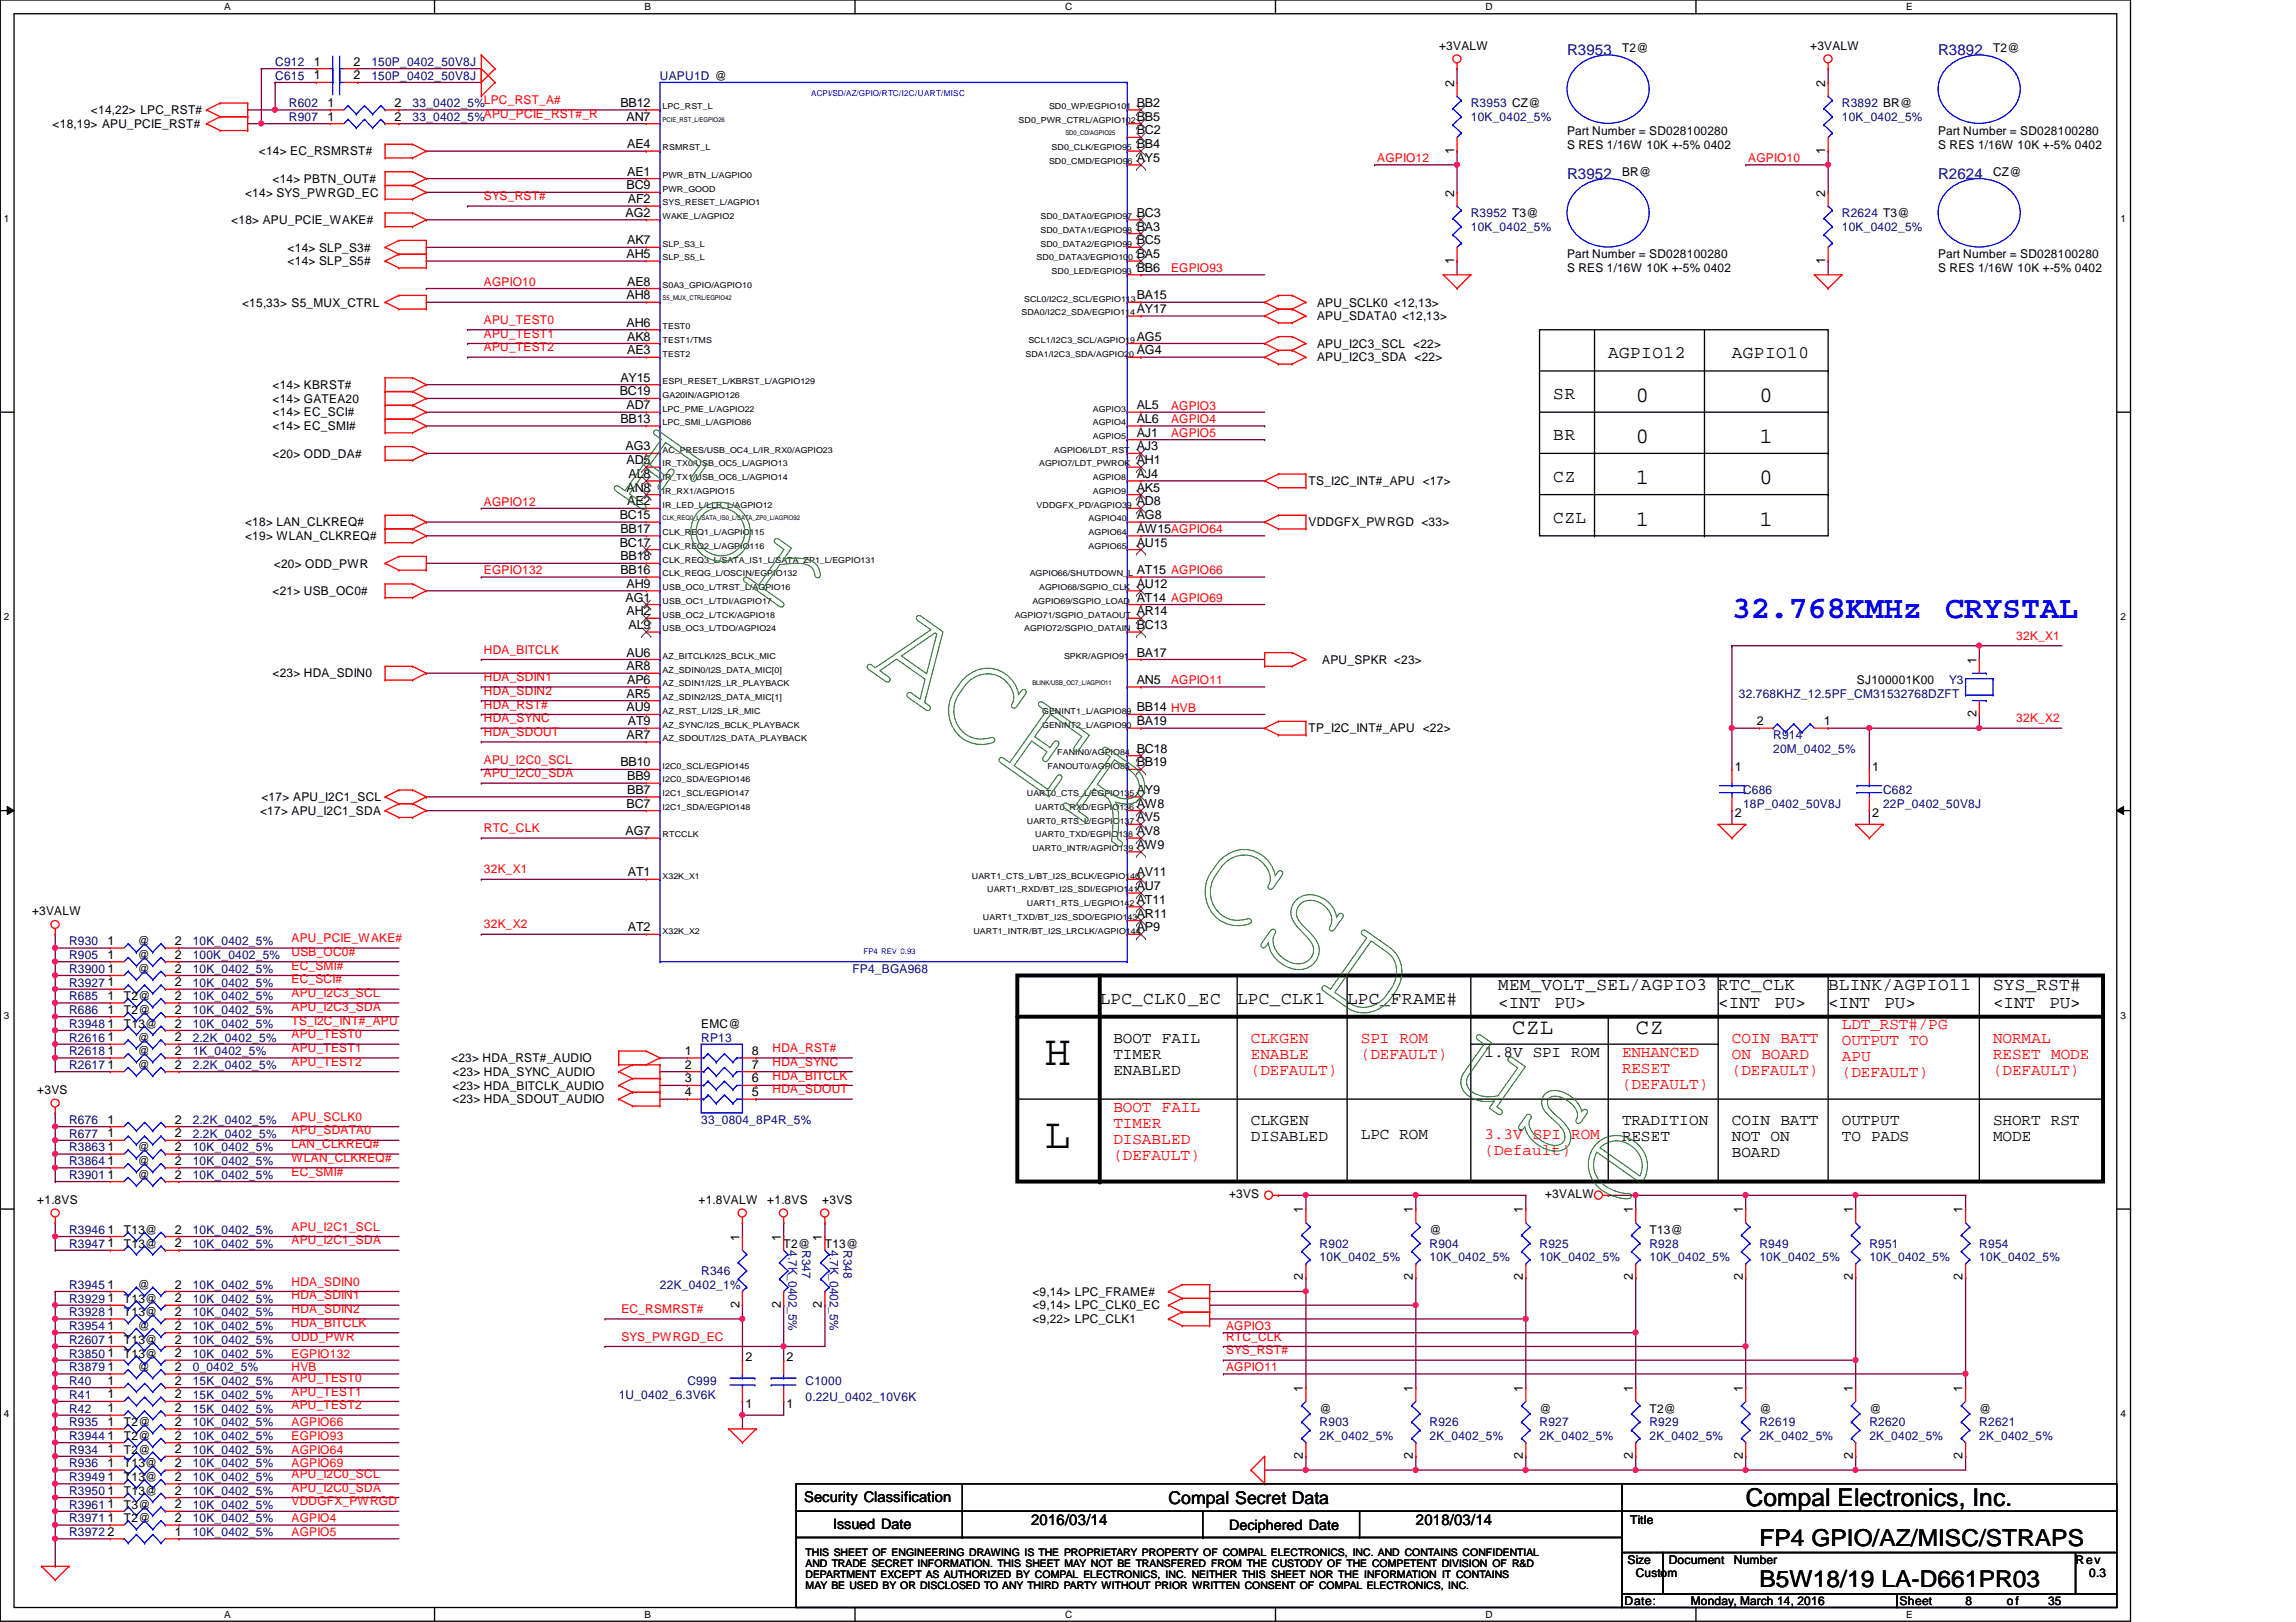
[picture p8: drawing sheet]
<svg xmlns="http://www.w3.org/2000/svg" width="297mm" height="210mm" viewBox="0 0 297 210" stroke-linecap="round" stroke-linejoin="round" font-family="sans-serif">
<defs><g id="words">
<g font-size="5.6">
<text x="135.2" y="137.8">H</text>
<text x="135.2" y="148.5">L</text>
</g>
<g font-size="4.1" fill="#00f">
<text x="224.1" y="79.9">32.768KMHz</text>
<text x="251.7" y="79.9">CRYSTAL</text>
</g>
<text font-size="3.2" x="225.8" y="194.9">Compal Electronics, Inc.</text>
<g font-size="3">
<text x="227.6" y="200.1">FP4 GPIO/AZ/MISC/STRAPS</text>
<text x="227.6" y="205.4">B5W18/19 LA-D661PR03</text>
</g>
<g font-size="2.8">
<text x="211.6" y="52">0</text>
<text x="227.6" y="52">0</text>
<text x="211.6" y="57.4">0</text>
<text x="227.6" y="57.4">1</text>
<text x="211.6" y="62.7">1</text>
<text x="227.6" y="62.7">0</text>
<text x="211.6" y="68">1</text>
<text x="227.6" y="68">1</text>
<text x="195.6" y="133.8">CZL</text>
<text x="211.6" y="133.8">CZ</text>
</g>
<g font-size="2.3">
<text x="208.1" y="46.3">AGPIO12</text>
<text x="224.1" y="46.3">AGPIO10</text>
<text x="201" y="51.6">SR</text>
<text x="201" y="57">BR</text>
<text x="201" y="62.3">CZ</text>
<text x="201" y="67.6">CZL</text>
<text x="142.3" y="129.9">LPC_CLK0_EC</text>
<text x="160.1" y="129.9">LPC_CLK1</text>
<text x="174.3" y="129.9">LPC_FRAME#</text>
<text x="193.8" y="128.1">MEM_VOLT_SEL/AGPIO3</text>
<text x="193.8" y="130.4">&lt;INT</text>
<text x="201.1" y="130.4">PU&gt;</text>
<text x="222.3" y="128.1">RTC_CLK</text>
<text x="222.3" y="130.4">&lt;INT</text>
<text x="229.6" y="130.4">PU&gt;</text>
<text x="236.5" y="128.1">BLINK/AGPIO11</text>
<text x="236.5" y="130.4">&lt;INT</text>
<text x="243.8" y="130.4">PU&gt;</text>
<text x="257.8" y="128.1">SYS_RST#</text>
<text x="257.8" y="130.4">&lt;INT</text>
<text x="265.1" y="130.4">PU&gt;</text>
<text x="151.2" y="194.6">Compal Secret Data</text>
</g>
<g font-size="2.1">
<text x="144.1" y="135">BOOT FAIL</text>
<text x="144.1" y="137">TIMER</text>
<text x="192.1" y="136.7">1.8V SPI ROM</text>
<text x="144.1" y="139.1">ENABLED</text>
<text x="161.8" y="145.6">CLKGEN</text>
<text x="161.8" y="147.7">DISABLED</text>
<text x="176.1" y="147.4">LPC ROM</text>
<text x="209.8" y="145.6">TRADITION</text>
<text x="209.8" y="147.7">RESET</text>
<text x="224.1" y="145.6">COIN BATT</text>
<text x="224.1" y="147.7">NOT ON</text>
<text x="224.1" y="149.8">BOARD</text>
<text x="238.3" y="145.6">OUTPUT</text>
<text x="238.3" y="147.7">TO PADS</text>
<text x="257.8" y="145.6">SHORT RST</text>
<text x="257.8" y="147.7">MODE</text>
</g>
<g font-size="2.1" fill="#f00">
<text x="161.8" y="135">CLKGEN</text>
<text x="161.8" y="137">ENABLE</text>
<text x="176.1" y="135">SPI ROM</text>
<text x="176.1" y="137">(DEFAULT)</text>
<text x="209.8" y="136.7">ENHANCED</text>
<text x="224.1" y="135">COIN BATT</text>
<text x="224.1" y="137">ON BOARD</text>
<text x="238.3" y="133.2">LDT_RST#/PG</text>
<text x="238.3" y="135.3">OUTPUT TO</text>
<text x="238.3" y="137.3">APU</text>
<text x="257.8" y="135">NORMAL</text>
<text x="257.8" y="137">RESET MODE</text>
<text x="144.1" y="143.8">BOOT FAIL</text>
<text x="161.8" y="139.1">(DEFAULT)</text>
<text x="209.8" y="138.8">RESET</text>
<text x="209.8" y="140.9">(DEFAULT)</text>
<text x="224.1" y="139.1">(DEFAULT)</text>
<text x="238.3" y="139.4">(DEFAULT)</text>
<text x="257.8" y="139.1">(DEFAULT)</text>
<text x="144.1" y="145.9">TIMER</text>
<text x="144.1" y="148">DISABLED</text>
<text x="192.1" y="147.4">3.3V SPI ROM</text>
<text x="192.1" y="149.5">(Default)</text>
<text x="144.1" y="150.1">(DEFAULT)</text>
</g>
<g font-size="1.9" fill="#000080">
<text x="202.7" y="7.1">R3953</text>
<text x="250.7" y="7.1">R3892</text>
<text x="202.7" y="23.1">R3952</text>
<text x="250.7" y="23.1">R2624</text>
</g>
<g font-size="1.9">
<text x="104.1" y="194.4">Security Classification</text>
<text x="107.8" y="197.8">Issued Date</text>
<text x="133.4" y="197.4">2016/03/14</text>
<text x="159" y="198">Deciphered Date</text>
<text x="183.2" y="197.4">2018/03/14</text>
</g>
<g font-size="1.6" fill="#000080">
<text x="35.6" y="10.3">C615</text>
<text x="35.6" y="8.6">C912</text>
<text x="48" y="10.3">150P_0402_50V8J</text>
<text x="48" y="8.6">150P_0402_50V8J</text>
<text x="85.4" y="10.3">UAPU1D @</text>
<text x="37.4" y="15.7">R907</text>
<text x="37.4" y="13.9">R602</text>
<text x="53.4" y="15.7">33_0402_5%</text>
<text x="53.4" y="13.9">33_0402_5%</text>
<text x="190.3" y="13.9">R3953 CZ@</text>
<text x="190.3" y="15.7">10K_0402_5%</text>
<text x="238.3" y="13.9">R3892 BR@</text>
<text x="238.3" y="15.7">10K_0402_5%</text>
<text x="190.3" y="28.1">R3952 T3@</text>
<text x="190.3" y="29.9">10K_0402_5%</text>
<text x="238.3" y="28.1">R2624 T3@</text>
<text x="238.3" y="29.9">10K_0402_5%</text>
<text x="252.2" y="88.6">Y3</text>
<text x="225" y="90.3">32.768KHZ_12.5PF_CM31532768DZFT</text>
<text x="229.4" y="95.7">R914</text>
<text x="229.4" y="97.5">20M_0402_5%</text>
<text x="225.5" y="102.8">C686</text>
<text x="225.5" y="104.6">18P_0402_50V8J</text>
<text x="243.6" y="102.8">C682</text>
<text x="243.6" y="104.6">22P_0402_50V8J</text>
<text x="8.9" y="122.3">R930</text>
<text x="8.9" y="125.9">R3900</text>
<text x="8.9" y="124.1">R905</text>
<text x="24.9" y="122.3">10K_0402_5%</text>
<text x="24.9" y="124.1">100K_0402_5%</text>
<text x="24.9" y="125.9">10K_0402_5%</text>
<text x="110.3" y="125.9">FP4_BGA968</text>
<text x="8.9" y="127.7">R3927</text>
<text x="8.9" y="129.5">R685</text>
<text x="8.9" y="131.2">R686</text>
<text x="24.9" y="129.5">10K_0402_5%</text>
<text x="24.9" y="131.2">10K_0402_5%</text>
<text x="24.9" y="127.7">10K_0402_5%</text>
<text x="8.9" y="134.8">R2616</text>
<text x="8.9" y="136.6">R2618</text>
<text x="8.9" y="133">R3948</text>
<text x="24.9" y="134.8">2.2K_0402_5%</text>
<text x="24.9" y="136.6">1K_0402_5%</text>
<text x="24.9" y="133">10K_0402_5%</text>
<text x="90.7" y="134.8">RP13</text>
<text x="8.9" y="138.3">R2617</text>
<text x="24.9" y="138.3">2.2K_0402_5%</text>
<text x="8.9" y="145.5">R676</text>
<text x="8.9" y="147.2">R677</text>
<text x="8.9" y="149">R3863</text>
<text x="24.9" y="145.5">2.2K_0402_5%</text>
<text x="24.9" y="147.2">2.2K_0402_5%</text>
<text x="24.9" y="149">10K_0402_5%</text>
<text x="90.7" y="145.5">33_0804_8P4R_5%</text>
<text x="8.9" y="152.6">R3901</text>
<text x="8.9" y="150.8">R3864</text>
<text x="24.9" y="152.6">10K_0402_5%</text>
<text x="24.9" y="150.8">10K_0402_5%</text>
<text x="8.9" y="159.7">R3946</text>
<text x="8.9" y="161.5">R3947</text>
<text x="24.9" y="159.7">10K_0402_5%</text>
<text x="24.9" y="161.5">10K_0402_5%</text>
<text x="102" y="161.8" transform="rotate(90 102 161.8)">4.7K_0402_5%</text>
<text x="103.8" y="161.8" transform="rotate(90 103.8 161.8)">R347</text>
<text x="107.4" y="161.8" transform="rotate(90 107.4 161.8)">4.7K_0402_5%</text>
<text x="109.1" y="161.8" transform="rotate(90 109.1 161.8)">R348</text>
<text x="170.7" y="161.5">R902</text>
<text x="185" y="161.5">R904</text>
<text x="199.2" y="161.5">R925</text>
<text x="213.4" y="161.5">R928</text>
<text x="227.6" y="161.5">R949</text>
<text x="241.8" y="161.5">R951</text>
<text x="256.1" y="161.5">R954</text>
<text x="8.9" y="166.8">R3945</text>
<text x="24.9" y="166.8">10K_0402_5%</text>
<text x="85.4" y="166.8">22K_0402_1%</text>
<text x="90.7" y="165">R346</text>
<text x="170.7" y="163.2">10K_0402_5%</text>
<text x="185" y="163.2">10K_0402_5%</text>
<text x="199.2" y="163.2">10K_0402_5%</text>
<text x="213.4" y="163.2">10K_0402_5%</text>
<text x="227.6" y="163.2">10K_0402_5%</text>
<text x="241.8" y="163.2">10K_0402_5%</text>
<text x="256.1" y="163.2">10K_0402_5%</text>
<text x="8.9" y="172.1">R3954</text>
<text x="8.9" y="170.3">R3928</text>
<text x="8.9" y="168.6">R3929</text>
<text x="8.9" y="173.9">R2607</text>
<text x="24.9" y="172.1">10K_0402_5%</text>
<text x="24.9" y="170.3">10K_0402_5%</text>
<text x="24.9" y="168.6">10K_0402_5%</text>
<text x="24.9" y="173.9">10K_0402_5%</text>
<text x="8.9" y="177.5">R3879</text>
<text x="8.9" y="179.2">R40</text>
<text x="8.9" y="175.7">R3850</text>
<text x="24.9" y="179.2">15K_0402_5%</text>
<text x="24.9" y="177.5">0_0402_5%</text>
<text x="24.9" y="175.7">10K_0402_5%</text>
<text x="88.9" y="179.2">C999</text>
<text x="104.2" y="179.2">C1000</text>
<text x="8.9" y="182.8">R42</text>
<text x="8.9" y="184.6">R935</text>
<text x="8.9" y="181">R41</text>
<text x="24.9" y="182.8">15K_0402_5%</text>
<text x="24.9" y="181">15K_0402_5%</text>
<text x="24.9" y="184.6">10K_0402_5%</text>
<text x="80" y="181">1U_0402_6.3V6K</text>
<text x="104.2" y="181.4">0.22U_0402_10V6K</text>
<text x="170.7" y="184.6">R903</text>
<text x="185" y="184.6">R926</text>
<text x="199.2" y="184.6">R927</text>
<text x="213.4" y="184.6">R929</text>
<text x="227.6" y="184.6">R2619</text>
<text x="241.8" y="184.6">R2620</text>
<text x="256.1" y="184.6">R2621</text>
<text x="8.9" y="189.9">R936</text>
<text x="8.9" y="191.7">R3949</text>
<text x="8.9" y="188.1">R934</text>
<text x="8.9" y="186.4">R3944</text>
<text x="24.9" y="189.9">10K_0402_5%</text>
<text x="24.9" y="188.1">10K_0402_5%</text>
<text x="24.9" y="191.7">10K_0402_5%</text>
<text x="24.9" y="186.4">10K_0402_5%</text>
<text x="170.7" y="186.4">2K_0402_5%</text>
<text x="185" y="186.4">2K_0402_5%</text>
<text x="199.2" y="186.4">2K_0402_5%</text>
<text x="213.4" y="186.4">2K_0402_5%</text>
<text x="227.6" y="186.4">2K_0402_5%</text>
<text x="241.8" y="186.4">2K_0402_5%</text>
<text x="256.1" y="186.4">2K_0402_5%</text>
<text x="8.9" y="193.5">R3950</text>
<text x="8.9" y="195.2">R3961</text>
<text x="8.9" y="197">R3971</text>
<text x="24.9" y="193.5">10K_0402_5%</text>
<text x="24.9" y="195.2">10K_0402_5%</text>
<text x="24.9" y="197">10K_0402_5%</text>
<text x="8.9" y="198.8">R3972</text>
<text x="24.9" y="198.8">10K_0402_5%</text>
</g>
<g font-size="1.6">
<text x="40.6" y="10.3">1</text>
<text x="40.6" y="8.5">1</text>
<text x="45.7" y="10.3">2</text>
<text x="45.7" y="8.5">2</text>
<text x="186.2" y="6.4">+3VALW</text>
<text x="188.1" y="11.2" transform="rotate(-90 188.1 11.2)">2</text>
<text x="209.8" y="6.8">T2@</text>
<text x="234.2" y="6.4">+3VALW</text>
<text x="236.1" y="11.2" transform="rotate(-90 236.1 11.2)">2</text>
<text x="257.8" y="6.8">T2@</text>
<text x="6.8" y="16.6">&lt;18,19&gt; APU_PCIE_RST#</text>
<text x="11.8" y="14.8">&lt;14,22&gt; LPC_RST#</text>
<text x="42.4" y="15.6">1</text>
<text x="42.4" y="13.8">1</text>
<text x="51.1" y="15.6">2</text>
<text x="51.1" y="13.8">2</text>
<text x="80.3" y="13.8">BB12</text>
<text x="81.1" y="15.6">AN7</text>
<text x="147.1" y="17.4">BC2</text>
<text x="147.1" y="15.6">BB5</text>
<text x="147.1" y="13.8">BB2</text>
<text x="202.7" y="17.4">Part Number = SD028100280</text>
<text x="250.7" y="17.4">Part Number = SD028100280</text>
<text x="33.5" y="20.1">&lt;14&gt; EC_RSMRST#</text>
<text x="35.3" y="23.7">&lt;14&gt; PBTN_OUT#</text>
<text x="81.1" y="22.7">AE1</text>
<text x="81.1" y="19.2">AE4</text>
<text x="147.1" y="21">AY5</text>
<text x="147.1" y="19.2">BB4</text>
<text x="188.1" y="19.9" transform="rotate(-90 188.1 19.9)">1</text>
<text x="202.7" y="19.2">S RES 1/16W 10K +-5% 0402</text>
<text x="209.8" y="22.8">BR@</text>
<text x="236.1" y="19.9" transform="rotate(-90 236.1 19.9)">1</text>
<text x="250.7" y="19.2">S RES 1/16W 10K +-5% 0402</text>
<text x="257.8" y="22.8">CZ@</text>
<text x="29.9" y="29">&lt;18&gt; APU_PCIE_WAKE#</text>
<text x="31.7" y="25.4">&lt;14&gt; SYS_PWRGD_EC</text>
<text x="80.9" y="28.1">AG2</text>
<text x="81.1" y="24.5">BC9</text>
<text x="81.2" y="26.3">AF2</text>
<text x="147.1" y="29.8">BA3</text>
<text x="147.1" y="28.1">BC3</text>
<text x="188.1" y="25.4" transform="rotate(-90 188.1 25.4)">2</text>
<text x="236.1" y="25.4" transform="rotate(-90 236.1 25.4)">2</text>
<text x="37.2" y="32.6">&lt;14&gt; SLP_S3#</text>
<text x="37.2" y="34.3">&lt;14&gt; SLP_S5#</text>
<text x="81.1" y="33.4">AH5</text>
<text x="81.1" y="31.6">AK7</text>
<text x="147.1" y="35.2">BB6</text>
<text x="147.1" y="33.4">BA5</text>
<text x="147.1" y="31.6">BC5</text>
<text x="188.1" y="34.1" transform="rotate(-90 188.1 34.1)">1</text>
<text x="202.7" y="33.4">Part Number = SD028100280</text>
<text x="202.7" y="35.2">S RES 1/16W 10K +-5% 0402</text>
<text x="236.1" y="34.1" transform="rotate(-90 236.1 34.1)">1</text>
<text x="250.7" y="33.4">Part Number = SD028100280</text>
<text x="250.7" y="35.2">S RES 1/16W 10K +-5% 0402</text>
<text x="31.3" y="39.7">&lt;15,33&gt; S5_MUX_CTRL</text>
<text x="81.1" y="38.7">AH8</text>
<text x="81.1" y="37">AE8</text>
<text x="147.1" y="40.5">AY17</text>
<text x="147.1" y="38.7">BA15</text>
<text x="170.4" y="41.4">APU_SDATA0 &lt;12,13&gt;</text>
<text x="170.4" y="39.7">APU_SCLK0 &lt;12,13&gt;</text>
<text x="81.1" y="42.3">AH6</text>
<text x="81.1" y="45.8">AE3</text>
<text x="81.1" y="44.1">AK8</text>
<text x="147.1" y="45.8">AG4</text>
<text x="147.1" y="44.1">AG5</text>
<text x="170.4" y="46.8">APU_I2C3_SDA &lt;22&gt;</text>
<text x="170.4" y="45">APU_I2C3_SCL &lt;22&gt;</text>
<text x="35.3" y="50.3">&lt;14&gt; KBRST#</text>
<text x="35.3" y="52.1">&lt;14&gt; GATEA20</text>
<text x="35.3" y="53.9">&lt;14&gt; EC_SCI#</text>
<text x="80.2" y="51.2">BC19</text>
<text x="80.3" y="49.4">AY15</text>
<text x="81.1" y="53">AD7</text>
<text x="147.1" y="53">AL5</text>
<text x="35.3" y="55.7">&lt;14&gt; EC_SMI#</text>
<text x="35.3" y="59.2">&lt;20&gt; ODD_DA#</text>
<text x="80.3" y="54.7">BB13</text>
<text x="80.9" y="58.3">AG3</text>
<text x="147.1" y="58.3">AJ3</text>
<text x="147.1" y="56.5">AJ1</text>
<text x="147.1" y="54.7">AL6</text>
<text x="81.1" y="63.6">AN8</text>
<text x="81.1" y="60.1">AD5</text>
<text x="81.1" y="65.4">AE2</text>
<text x="81.3" y="61.8">AL8</text>
<text x="147.1" y="65.4">AD8</text>
<text x="147.1" y="63.6">AK5</text>
<text x="147.1" y="61.8">AJ4</text>
<text x="147.1" y="60.1">AH1</text>
<text x="169.3" y="62.8">TS_I2C_INT#_APU &lt;17&gt;</text>
<text x="31.7" y="68.1">&lt;18&gt; LAN_CLKREQ#</text>
<text x="31.7" y="69.9">&lt;19&gt; WLAN_CLKREQ#</text>
<text x="80.2" y="70.7">BC17</text>
<text x="80.2" y="67.2">BC15</text>
<text x="80.3" y="69">BB17</text>
<text x="147.1" y="70.7">AU15</text>
<text x="147.1" y="69">AW15AGPIO64</text>
<text x="147.1" y="67.2">AG8</text>
<text x="169.3" y="68.1">VDDGFX_PWRGD &lt;33&gt;</text>
<text x="35.3" y="77">&lt;21&gt; USB_OC0#</text>
<text x="35.4" y="73.4">&lt;20&gt; ODD_PWR</text>
<text x="80.3" y="74.3">BB16</text>
<text x="80.3" y="72.5">BB18</text>
<text x="80.9" y="77.9">AG1</text>
<text x="81.1" y="76.1">AH9</text>
<text x="147.1" y="77.9">AT14 AGPIO69</text>
<text x="147.1" y="76.1">AU12</text>
<text x="147.1" y="74.3">AT15 AGPIO66</text>
<text x="81.1" y="79.6">AH2</text>
<text x="81.3" y="81.4">AL9</text>
<text x="147.1" y="81.4">BC13</text>
<text x="147.1" y="79.6">AR14</text>
<text x="35.3" y="87.7">&lt;23&gt; HDA_SDIN0</text>
<text x="81.1" y="86.7">AR8</text>
<text x="81.1" y="85">AU6</text>
<text x="81.1" y="88.5">AP6</text>
<text x="147.1" y="88.5">AN5</text>
<text x="147.1" y="85">BA17</text>
<text x="171.1" y="85.9">APU_SPKR &lt;23&gt;</text>
<text x="240.2" y="88.6">SJ100001K00</text>
<text x="255.7" y="85.9" transform="rotate(-90 255.7 85.9)">1</text>
<text x="81.1" y="95.6">AR7</text>
<text x="81.1" y="92.1">AU9</text>
<text x="81.1" y="90.3">AR5</text>
<text x="81.2" y="93.9">AT9</text>
<text x="147.1" y="93.9">BA19</text>
<text x="147.1" y="92.1">BB14 HVB</text>
<text x="169.3" y="94.8">TP_I2C_INT#_APU &lt;22&gt;</text>
<text x="227.3" y="93.9">2</text>
<text x="236" y="93.9">1</text>
<text x="255.7" y="92.8" transform="rotate(-90 255.7 92.8)">2</text>
<text x="80.3" y="99.2">BB10</text>
<text x="81.1" y="101">BB9</text>
<text x="147.1" y="99.2">BB19</text>
<text x="147.1" y="97.4">BC18</text>
<text x="224.4" y="99.7">1</text>
<text x="242.2" y="99.7">1</text>
<text x="33.7" y="105.5">&lt;17&gt; APU_I2C1_SDA</text>
<text x="33.8" y="103.7">&lt;17&gt; APU_I2C1_SCL</text>
<text x="81.1" y="104.5">BC7</text>
<text x="81.1" y="102.7">BB7</text>
<text x="147.1" y="106.3">AV5</text>
<text x="147.1" y="104.5">AW8</text>
<text x="147.1" y="102.7">AY9</text>
<text x="224.4" y="105.8">2</text>
<text x="242.2" y="105.8">2</text>
<text x="80.9" y="108.1">AG7</text>
<text x="81.2" y="113.4">AT1</text>
<text x="147.1" y="113.4">AV11</text>
<text x="147.1" y="109.9">AW9</text>
<text x="147.1" y="108.1">AV8</text>
<text x="4.1" y="118.4">+3VALW</text>
<text x="147.1" y="118.7">AR11</text>
<text x="147.1" y="117">AT11</text>
<text x="147.1" y="115.2">AU7</text>
<text x="13.9" y="122.3">1</text>
<text x="13.9" y="125.9">1</text>
<text x="13.9" y="124.1">1</text>
<text x="17.8" y="122.3">@</text>
<text x="17.8" y="125.9">@</text>
<text x="17.8" y="124.1">@</text>
<text x="22.6" y="122.3">2</text>
<text x="22.6" y="125.9">2</text>
<text x="22.6" y="124.1">2</text>
<text x="81.2" y="120.5">AT2</text>
<text x="147.1" y="120.5">AP9</text>
<text x="13.9" y="127.6">1</text>
<text x="13.9" y="129.4">1</text>
<text x="13.9" y="131.2">1</text>
<text x="16" y="129.5">T2@</text>
<text x="16" y="131.2">T2@</text>
<text x="22.6" y="127.6">2</text>
<text x="22.6" y="129.4">2</text>
<text x="22.6" y="131.2">2</text>
<text x="13.9" y="134.7">1</text>
<text x="13.9" y="136.5">1</text>
<text x="13.9" y="133">1</text>
<text x="16" y="133">T13@</text>
<text x="17.8" y="134.8">@</text>
<text x="17.8" y="136.6">@</text>
<text x="22.6" y="134.7">2</text>
<text x="22.6" y="136.5">2</text>
<text x="22.6" y="133">2</text>
<text x="58.4" y="137.5">&lt;23&gt; HDA_RST#_AUDIO</text>
<text x="88.6" y="136.5">1</text>
<text x="90.7" y="133">EMC@</text>
<text x="97.3" y="136.5">8</text>
<text x="4.8" y="141.6">+3VS</text>
<text x="13.9" y="138.3">1</text>
<text x="17.8" y="138.3">@</text>
<text x="22.6" y="138.3">2</text>
<text x="58.5" y="139.2">&lt;23&gt; HDA_SYNC_AUDIO</text>
<text x="58.5" y="142.8">&lt;23&gt; HDA_SDOUT_AUDIO</text>
<text x="58.5" y="141">&lt;23&gt; HDA_BITCLK_AUDIO</text>
<text x="88.6" y="138.3">2</text>
<text x="88.6" y="140.1">3</text>
<text x="88.6" y="141.9">4</text>
<text x="97.3" y="138.3">7</text>
<text x="97.3" y="140.1">6</text>
<text x="97.3" y="141.9">5</text>
<text x="13.9" y="145.4">1</text>
<text x="13.9" y="147.2">1</text>
<text x="13.9" y="149">1</text>
<text x="17.8" y="149">@</text>
<text x="22.6" y="145.4">2</text>
<text x="22.6" y="147.2">2</text>
<text x="22.6" y="149">2</text>
<text x="4.8" y="155.8">+1.8VS</text>
<text x="13.9" y="152.5">1</text>
<text x="13.9" y="150.7">1</text>
<text x="17.8" y="152.6">@</text>
<text x="17.8" y="150.8">@</text>
<text x="22.6" y="152.5">2</text>
<text x="22.6" y="150.7">2</text>
<text x="90.4" y="155.8">+1.8VALW</text>
<text x="99.3" y="155.8">+1.8VS</text>
<text x="106.4" y="155.8">+3VS</text>
<text x="159" y="155.1">+3VS</text>
<text x="199.9" y="155.1">+3VALW</text>
<text x="13.9" y="159.6">1</text>
<text x="13.9" y="161.4">1</text>
<text x="16" y="159.7">T13@</text>
<text x="16" y="161.5">T13@</text>
<text x="22.6" y="159.6">2</text>
<text x="22.6" y="161.4">2</text>
<text x="95.7" y="160.6" transform="rotate(-90 95.7 160.6)">1</text>
<text x="101" y="160.6" transform="rotate(-90 101 160.6)">1</text>
<text x="101.4" y="161.5">T2@</text>
<text x="106.3" y="160.6" transform="rotate(-90 106.3 160.6)">1</text>
<text x="106.7" y="161.5">T13@</text>
<text x="168.6" y="157" transform="rotate(-90 168.6 157)">1</text>
<text x="182.8" y="157" transform="rotate(-90 182.8 157)">1</text>
<text x="185" y="159.7">@</text>
<text x="197" y="157" transform="rotate(-90 197 157)">1</text>
<text x="211.2" y="157" transform="rotate(-90 211.2 157)">1</text>
<text x="213.4" y="159.7">T13@</text>
<text x="225.5" y="157" transform="rotate(-90 225.5 157)">1</text>
<text x="239.7" y="157" transform="rotate(-90 239.7 157)">1</text>
<text x="253.9" y="157" transform="rotate(-90 253.9 157)">1</text>
<text x="13.9" y="166.8">1</text>
<text x="17.8" y="166.8">@</text>
<text x="22.6" y="166.8">2</text>
<text x="133.6" y="167.7">&lt;9,14&gt; LPC_FRAME#</text>
<text x="168.6" y="165.7" transform="rotate(-90 168.6 165.7)">2</text>
<text x="182.8" y="165.7" transform="rotate(-90 182.8 165.7)">2</text>
<text x="197" y="165.7" transform="rotate(-90 197 165.7)">2</text>
<text x="211.2" y="165.7" transform="rotate(-90 211.2 165.7)">2</text>
<text x="225.5" y="165.7" transform="rotate(-90 225.5 165.7)">2</text>
<text x="239.7" y="165.7" transform="rotate(-90 239.7 165.7)">2</text>
<text x="253.9" y="165.7" transform="rotate(-90 253.9 165.7)">2</text>
<text x="13.9" y="172.1">1</text>
<text x="13.9" y="170.3">1</text>
<text x="13.9" y="168.5">1</text>
<text x="13.9" y="173.9">1</text>
<text x="16" y="170.3">T13@</text>
<text x="16" y="168.6">T13@</text>
<text x="16" y="173.9">T13@</text>
<text x="17.8" y="172.1">@</text>
<text x="22.6" y="172.1">2</text>
<text x="22.6" y="170.3">2</text>
<text x="22.6" y="168.5">2</text>
<text x="22.6" y="173.9">2</text>
<text x="95.7" y="169.2" transform="rotate(-90 95.7 169.2)">2</text>
<text x="101" y="169.2" transform="rotate(-90 101 169.2)">2</text>
<text x="106.3" y="169.2" transform="rotate(-90 106.3 169.2)">2</text>
<text x="133.6" y="169.5">&lt;9,14&gt; LPC_CLK0_EC</text>
<text x="133.6" y="171.2">&lt;9,22&gt; LPC_CLK1</text>
<text x="13.9" y="177.4">1</text>
<text x="13.9" y="179.2">1</text>
<text x="13.9" y="175.6">1</text>
<text x="16" y="175.7">T13@</text>
<text x="17.8" y="177.5">@</text>
<text x="22.6" y="177.4">2</text>
<text x="22.6" y="179.2">2</text>
<text x="22.6" y="175.6">2</text>
<text x="96.4" y="176.2">2</text>
<text x="101.8" y="176.2">2</text>
<text x="13.9" y="182.8">1</text>
<text x="13.9" y="184.5">1</text>
<text x="13.9" y="181">1</text>
<text x="16" y="184.6">T2@</text>
<text x="22.6" y="182.8">2</text>
<text x="22.6" y="184.5">2</text>
<text x="22.6" y="181">2</text>
<text x="96.4" y="182.2">1</text>
<text x="101.8" y="182.2">1</text>
<text x="168.6" y="180.1" transform="rotate(-90 168.6 180.1)">1</text>
<text x="170.7" y="182.8">@</text>
<text x="182.8" y="180.1" transform="rotate(-90 182.8 180.1)">1</text>
<text x="197" y="180.1" transform="rotate(-90 197 180.1)">1</text>
<text x="199.2" y="182.8">@</text>
<text x="211.2" y="180.1" transform="rotate(-90 211.2 180.1)">1</text>
<text x="213.4" y="182.8">T2@</text>
<text x="225.5" y="180.1" transform="rotate(-90 225.5 180.1)">1</text>
<text x="227.6" y="182.8">@</text>
<text x="239.7" y="180.1" transform="rotate(-90 239.7 180.1)">1</text>
<text x="241.8" y="182.8">@</text>
<text x="253.9" y="180.1" transform="rotate(-90 253.9 180.1)">1</text>
<text x="256.1" y="182.8">@</text>
<text x="13.9" y="189.9">1</text>
<text x="13.9" y="191.6">1</text>
<text x="13.9" y="188.1">1</text>
<text x="13.9" y="186.3">1</text>
<text x="16" y="189.9">T13@</text>
<text x="16" y="191.7">T13@</text>
<text x="16" y="188.1">T2@</text>
<text x="16" y="186.4">T2@</text>
<text x="22.6" y="189.9">2</text>
<text x="22.6" y="191.6">2</text>
<text x="22.6" y="188.1">2</text>
<text x="22.6" y="186.3">2</text>
<text x="168.6" y="188.8" transform="rotate(-90 168.6 188.8)">2</text>
<text x="182.8" y="188.8" transform="rotate(-90 182.8 188.8)">2</text>
<text x="197" y="188.8" transform="rotate(-90 197 188.8)">2</text>
<text x="211.2" y="188.8" transform="rotate(-90 211.2 188.8)">2</text>
<text x="225.5" y="188.8" transform="rotate(-90 225.5 188.8)">2</text>
<text x="239.7" y="188.8" transform="rotate(-90 239.7 188.8)">2</text>
<text x="253.9" y="188.8" transform="rotate(-90 253.9 188.8)">2</text>
<text x="13.9" y="193.4">1</text>
<text x="13.9" y="195.2">1</text>
<text x="13.9" y="197">1</text>
<text x="16" y="193.5">T13@</text>
<text x="16" y="195.2">T3@</text>
<text x="16" y="197">T2@</text>
<text x="22.6" y="193.4">2</text>
<text x="22.6" y="195.2">2</text>
<text x="22.6" y="197">2</text>
<text x="210.9" y="197.2">Title</text>
<text x="13.9" y="198.8">2</text>
<text x="22.6" y="198.8">1</text>
<text x="210.6" y="202.4">Size</text>
<text x="215.9" y="202.4">Document</text>
<text x="224.3" y="202.4">Number</text>
<text x="268.5" y="202.4">Rev</text>
<text x="210.2" y="207.7">Date:</text>
<text x="211.6" y="204.1">Custom</text>
<text x="218.7" y="207.7">Monday, March 14, 2016</text>
<text x="245.7" y="207.7">Sheet</text>
<text x="254.3" y="207.7">8</text>
<text x="259.6" y="207.7">o f</text>
<text x="265" y="207.7">35</text>
<text x="270.3" y="204.1">0.3</text>
</g>
<g font-size="1.6" fill="#f00">
<text x="62.6" y="13.5">LPC_RST_A#</text>
<text x="62.6" y="15.2">APU_PCIE_RST#_R</text>
<text x="178.2" y="21">AGPIO12</text>
<text x="226.2" y="21">AGPIO10</text>
<text x="62.6" y="25.9">SYS_RST#</text>
<text x="151.5" y="35.2">EGPIO93</text>
<text x="62.6" y="41.9">APU_TEST0</text>
<text x="62.6" y="37">AGPIO10</text>
<text x="62.6" y="43.7">APU_TEST1</text>
<text x="62.6" y="45.5">APU_TEST2</text>
<text x="151.5" y="53">AGPIO3</text>
<text x="151.5" y="54.8">AGPIO4</text>
<text x="151.5" y="56.6">AGPIO5</text>
<text x="62.6" y="65.4">AGPIO12</text>
<text x="62.6" y="74.3">EGPIO132</text>
<text x="260.9" y="82.8">32K_X1</text>
<text x="62.6" y="84.6">HDA_BITCLK</text>
<text x="62.6" y="89.9">HDA_SDIN2</text>
<text x="62.6" y="88.1">HDA_SDIN1</text>
<text x="151.5" y="88.6">AGPIO11</text>
<text x="62.6" y="93.5">HDA_SYNC</text>
<text x="62.6" y="95.2">HDA_SDOUT</text>
<text x="62.6" y="91.7">HDA_RST#</text>
<text x="260.9" y="93.5">32K_X2</text>
<text x="62.6" y="100.6">APU_I2C0_SDA</text>
<text x="62.6" y="98.8">APU_I2C0_SCL</text>
<text x="62.6" y="107.7">RTC_CLK</text>
<text x="62.6" y="113">32K_X1</text>
<text x="37.7" y="121.9">APU_PCIE_WAKE#</text>
<text x="37.7" y="123.7">USB_OC0#</text>
<text x="37.7" y="125.5">EC_SMI#</text>
<text x="62.6" y="120.1">32K_X2</text>
<text x="37.7" y="127.3">EC_SCI#</text>
<text x="37.7" y="129">APU_I2C3_SCL</text>
<text x="37.7" y="130.8">APU_I2C3_SDA</text>
<text x="37.7" y="132.6">TS_I2C_INT#_APU</text>
<text x="37.7" y="136.1">APU_TEST1</text>
<text x="37.7" y="137.9">APU_TEST2</text>
<text x="37.7" y="134.4">APU_TEST0</text>
<text x="99.9" y="137.9">HDA_SYNC</text>
<text x="99.9" y="136.1">HDA_RST#</text>
<text x="99.9" y="139.7">HDA_BITCLK</text>
<text x="99.9" y="141.5">HDA_SDOUT</text>
<text x="37.7" y="145">APU_SCLK0</text>
<text x="37.7" y="146.8">APU_SDATA0</text>
<text x="37.7" y="148.6">LAN_CLKREQ#</text>
<text x="37.7" y="150.4">WLAN_CLKREQ#</text>
<text x="37.7" y="152.1">EC_SMI#</text>
<text x="37.7" y="161">APU_I2C1_SDA</text>
<text x="37.7" y="159.3">APU_I2C1_SCL</text>
<text x="37.7" y="166.4">HDA_SDIN0</text>
<text x="37.7" y="173.5">ODD_PWR</text>
<text x="37.7" y="168.1">HDA_SDIN1</text>
<text x="37.7" y="169.9">HDA_SDIN2</text>
<text x="37.7" y="171.7">HDA_BITCLK</text>
<text x="80.4" y="173.5">SYS_PWRGD_EC</text>
<text x="80.4" y="169.9">EC_RSMRST#</text>
<text x="158.6" y="173.5">RTC_CLK</text>
<text x="158.6" y="172.1">AGPIO3</text>
<text x="37.7" y="175.7">EGPIO132</text>
<text x="37.7" y="177.5">HVB</text>
<text x="37.7" y="178.8">APU_TEST0</text>
<text x="158.6" y="175.3">SYS_RST#</text>
<text x="158.6" y="177.5">AGPIO11</text>
<text x="37.7" y="180.6">APU_TEST1</text>
<text x="37.7" y="182.4">APU_TEST2</text>
<text x="37.7" y="184.6">AGPIO66</text>
<text x="37.7" y="186.4">EGPIO93</text>
<text x="37.7" y="188.1">AGPIO64</text>
<text x="37.7" y="189.9">AGPIO69</text>
<text x="37.7" y="191.3">APU_I2C0_SCL</text>
<text x="37.7" y="193">APU_I2C0_SDA</text>
<text x="37.7" y="194.8">VDDGFX_PWRGD</text>
<text x="37.7" y="197">AGPIO4</text>
<text x="37.7" y="198.8">AGPIO5</text>
</g>
<g font-size="1.4">
<text x="104.2" y="201.4">THIS SHEET OF ENGINEERING DRAWING IS THE PROPRIETARY PROPERTY OF COMPAL ELECTRONICS, INC. AND CONTAINS CONFIDENTIAL</text>
<text x="104.2" y="202.8">AND TRADE SECRET INFORMATION. THIS SHEET MAY NOT BE TRANSFERED FROM THE CUSTODY OF THE COMPETENT DIVISION OF R&amp;D</text>
<text x="104.2" y="204.2">DEPARTMENT EXCEPT AS AUTHORIZED BY COMPAL ELECTRONICS, INC. NEITHER THIS SHEET NOR THE INFORMATION IT CONTAINS</text>
<text x="104.2" y="205.6">MAY BE USED BY OR DISCLOSED TO ANY THIRD PARTY WITHOUT PRIOR WRITTEN CONSENT OF COMPAL ELECTRONICS, INC.</text>
</g>
<g font-size="1.3">
<text x="29" y="1.3">A</text>
<text x="83.4" y="1.3">B</text>
<text x="137.8" y="1.3">C</text>
<text x="192.2" y="1.3">D</text>
<text x="246.6" y="1.3">E</text>
<text x=".5" y="28.7">1</text>
<text x="274.3" y="28.7">1</text>
<text x=".5" y="80.3">2</text>
<text x="274.3" y="80.3">2</text>
<text x=".5" y="131.8">3</text>
<text x="274.3" y="131.8">3</text>
<text x=".5" y="183.4">4</text>
<text x="274.3" y="183.4">4</text>
<text x="29" y="209.3">A</text>
<text x="83.4" y="209.3">B</text>
<text x="137.8" y="209.3">C</text>
<text x="192.2" y="209.3">D</text>
<text x="246.6" y="209.3">E</text>
</g>
<g font-size="1.1">
<text x="85.7" y="14.1">LPC_RST_L</text>
<text x="131.8" y="15.9">SD0_PWR_CTRL/AGPIO102</text>
<text x="135.7" y="14.1">SD0_WP/EGPIO101</text>
<text x="85.7" y="23">PWR_BTN_L/AGPIO0</text>
<text x="85.7" y="19.5">RSMRST_L</text>
<text x="135.7" y="21.3">SD0_CMD/EGPIO96</text>
<text x="136.1" y="19.5">SD0_CLK/EGPIO95</text>
<text x="85.7" y="28.4">WAKE_L/AGPIO2</text>
<text x="85.7" y="26.6">SYS_RESET_L/AGPIO1</text>
<text x="85.7" y="24.8">PWR_GOOD</text>
<text x="134.6" y="28.4">SD0_DATA0/EGPIO97</text>
<text x="85.7" y="33.7">SLP_S5_L</text>
<text x="85.7" y="31.9">SLP_S3_L</text>
<text x="134.1" y="33.7">SD0_DATA3/EGPIO100</text>
<text x="134.6" y="31.9">SD0_DATA2/EGPIO99</text>
<text x="134.6" y="30.1">SD0_DATA1/EGPIO98</text>
<text x="136.1" y="35.5">SD0_LED/EGPIO93</text>
<text x="85.7" y="37.3">S0A3_GPIO/AGPIO10</text>
<text x="132.2" y="40.8">SDA0/I2C2_SDA/EGPIO114</text>
<text x="132.5" y="39">SCL0/I2C2_SCL/EGPIO113</text>
<text x="85.7" y="46.1">TEST2</text>
<text x="85.7" y="44.4">TEST1/TMS</text>
<text x="85.7" y="42.6">TEST0</text>
<text x="132.7" y="46.1">SDA1/I2C3_SDA/AGPIO20</text>
<text x="133.1" y="44.4">SCL1/I2C3_SCL/AGPIO19</text>
<text x="85.7" y="53.3">LPC_PME_L/AGPIO22</text>
<text x="85.7" y="51.5">GA20IN/AGPIO126</text>
<text x="85.7" y="49.7">ESPI_RESET_L/KBRST_L/AGPIO129</text>
<text x="141.4" y="53.3">AGPIO3</text>
<text x="85.7" y="58.6">AC_PRES/USB_OC4_L/IR_RX0/AGPIO23</text>
<text x="85.7" y="55">LPC_SMI_L/AGPIO86</text>
<text x="136.4" y="58.6">AGPIO6/LDT_RST</text>
<text x="141.4" y="56.8">AGPIO5</text>
<text x="141.4" y="55">AGPIO4</text>
<text x="85.7" y="65.7">IR_LED_L/LLB_L/AGPIO12</text>
<text x="85.7" y="63.9">IR_RX1/AGPIO15</text>
<text x="85.7" y="62.1">IR_TX1/USB_OC6_L/AGPIO14</text>
<text x="85.7" y="60.4">IR_TX0/USB_OC5_L/AGPIO13</text>
<text x="134.1" y="65.7">VDDGFX_PD/AGPIO39</text>
<text x="134.4" y="60.4">AGPIO7/LDT_PWROK</text>
<text x="141.4" y="63.9">AGPIO9</text>
<text x="141.4" y="62.1">AGPIO8</text>
<text x="85.7" y="71">CLK_REQ2_L/AGPIO116</text>
<text x="85.7" y="69.3">CLK_REQ1_L/AGPIO115</text>
<text x="140.8" y="71">AGPIO65</text>
<text x="140.8" y="69.3">AGPIO64</text>
<text x="140.8" y="67.5">AGPIO40</text>
<text x="85.7" y="76.4">USB_OC0_L/TRST_L/AGPIO16</text>
<text x="85.7" y="74.6">CLK_REQG_L/OSCIN/EGPIO132</text>
<text x="85.7" y="72.8">CLK_REQ3_L/SATA_IS1_L/SATA_ZP1_L/EGPIO131</text>
<text x="133.2" y="74.6">AGPIO66/SHUTDOWN_L</text>
<text x="134.4" y="76.4">AGPIO68/SGPIO_CLK</text>
<text x="85.7" y="81.7">USB_OC3_L/TDO/AGPIO24</text>
<text x="85.7" y="79.9">USB_OC2_L/TCK/AGPIO18</text>
<text x="85.7" y="78.1">USB_OC1_L/TDI/AGPIO17</text>
<text x="131.3" y="79.9">AGPIO71/SGPIO_DATAOUT</text>
<text x="132.5" y="81.7">AGPIO72/SGPIO_DATAIN</text>
<text x="133.6" y="78.1">AGPIO69/SGPIO_LOAD</text>
<text x="85.7" y="88.8">AZ_SDIN1/I2S_LR_PLAYBACK</text>
<text x="85.7" y="87">AZ_SDIN0/I2S_DATA_MIC[0]</text>
<text x="85.7" y="85.3">AZ_BITCLK/I2S_BCLK_MIC</text>
<text x="137.7" y="85.3">SPKR/AGPIO91</text>
<text x="85.7" y="95.9">AZ_SDOUT/I2S_DATA_PLAYBACK</text>
<text x="85.7" y="94.1">AZ_SYNC/I2S_BCLK_PLAYBACK</text>
<text x="85.7" y="92.4">AZ_RST_L/I2S_LR_MIC</text>
<text x="85.7" y="90.6">AZ_SDIN2/I2S_DATA_MIC[1]</text>
<text x="134.8" y="94.1">GENINT2_L/AGPIO90</text>
<text x="134.8" y="92.4">GENINT1_L/AGPIO89</text>
<text x="85.7" y="101.3">I2C0_SDA/EGPIO146</text>
<text x="85.7" y="99.5">I2C0_SCL/EGPIO145</text>
<text x="135.5" y="99.5">FANOUT0/AGPIO85</text>
<text x="136.8" y="97.7">FANIN0/AGPIO84</text>
<text x="85.7" y="104.8">I2C1_SDA/EGPIO148</text>
<text x="85.7" y="103">I2C1_SCL/EGPIO147</text>
<text x="132.8" y="106.6">UART0_RTS_L/EGPIO137</text>
<text x="132.8" y="103">UART0_CTS_L/EGPIO135</text>
<text x="133.9" y="104.8">UART0_RXD/EGPIO136</text>
<text x="85.7" y="113.7">X32K_X1</text>
<text x="85.7" y="108.4">RTCCLK</text>
<text x="125.7" y="113.7">UART1_CTS_L/BT_I2S_BCLK/EGPIO140</text>
<text x="133.6" y="110.2">UART0_INTR/AGPIO139</text>
<text x="133.9" y="108.4">UART0_TXD/EGPIO138</text>
<text x="127.2" y="119">UART1_TXD/BT_I2S_SDO/EGPIO143</text>
<text x="127.7" y="115.5">UART1_RXD/BT_I2S_SDI/EGPIO141</text>
<text x="132.8" y="117.3">UART1_RTS_L/EGPIO142</text>
<text x="85.7" y="120.8">X32K_X2</text>
<text x="125.9" y="120.8">UART1_INTR/BT_I2S_LRCLK/AGPIO144</text>
</g>
<text font-size="1.1" fill="#00f" x="104.9" y="12.4">ACPI/SD/AZ/GPIO/RTC/I2C/UART/MISC</text>
<text font-size="1" fill="#00f" x="111.7" y="123.4">FP4 REV 0.93</text>
<g font-size=".8">
<text x="85.7" y="15.7">PCIE_RST_L/EGPIO26</text>
<text x="137.8" y="17.5">SD0_CD/AGPIO25</text>
<text x="85.7" y="38.9">S5_MUX_CTRL/EGPIO42</text>
<text x="85.7" y="67.3">CLK_REQ0_L/SATA_IS0_L/SATA_ZP0_L/AGPIO92</text>
<text x="133.6" y="88.6">BLINK/USB_OC7_L/AGPIO11</text>
</g>
</g></defs>
<path d="M0 0h275.6v209.8h-275.6zM1.8 1.8h272.1v206.2h-272.1z" fill="none" stroke="#000" stroke-width=".17"/>
<g fill="#fff">
<path d="M29 .2h.8v1.4h-.8z"/>
<path d="M29 208.2h.8v1.4h-.8z"/>
</g>
<path d="M56.2 0v1.8M56.2 208v1.8" fill="none" stroke="#000" stroke-width=".17"/>
<g fill="#fff">
<path d="M83.4 .2h.8v1.4h-.8z"/>
<path d="M83.4 208.2h.8v1.4h-.8z"/>
</g>
<path d="M110.6 0v1.8M110.6 208v1.8" fill="none" stroke="#000" stroke-width=".17"/>
<g fill="#fff">
<path d="M137.8 .2h.9v1.4h-.9z"/>
<path d="M137.8 208.2h.9v1.4h-.9z"/>
</g>
<path d="M165 0v1.8M165 208v1.8" fill="none" stroke="#000" stroke-width=".17"/>
<g fill="#fff">
<path d="M192.2 .2h.9v1.4h-.9z"/>
<path d="M192.2 208.2h.9v1.4h-.9z"/>
</g>
<path d="M219.4 0v1.8M219.4 208v1.8" fill="none" stroke="#000" stroke-width=".17"/>
<g fill="#fff">
<path d="M246.6 .2h.8v1.4h-.8z"/>
<path d="M246.6 208.2h.8v1.4h-.8z"/>
<path d="M.5 27.6h.7v1.4h-.7z"/>
<path d="M274.3 27.6h.7v1.4h-.7z"/>
<path d="M.5 79.1h.7v1.4h-.7z"/>
<path d="M274.3 79.1h.7v1.4h-.7z"/>
</g>
<path d="M0 53.3h1.8M273.9 53.3h1.7" fill="none" stroke="#000" stroke-width=".17"/>
<g fill="#fff">
<path d="M.5 130.7h.7v1.4h-.7z"/>
<path d="M274.3 130.7h.7v1.4h-.7z"/>
</g>
<path d="M0 104.9h1.8M273.9 104.9h1.7" fill="none" stroke="#000" stroke-width=".17"/>
<path d="M.9 104.4l.9 .5-.9 .5zM273.9 104.9l.8-.5v1z" fill="#000"/>
<path d="M.9 104.4l.9 .5-.9 .5zM273.9 104.9l.8-.5v1z" fill="none" stroke="#000" stroke-width=".13"/>
<g fill="#fff">
<path d="M.5 182.2h.7v1.4h-.7z"/>
<path d="M274.3 182.2h.7v1.4h-.7z"/>
</g>
<g fill="none" stroke="#000" stroke-width=".17">
<path d="M199.2 42.7h37.3v26.6h-37.3zM199.2 48h37.3M199.2 53.3h37.3M199.2 58.7h37.3M206.3 42.7v26.6M220.5 42.7v26.6M236.5 48h.1M236.5 53.3h.1M236.5 58.7h.1M199.2 64h37.3M206.3 69.3h.1M220.5 69.3h.1"/>
<path d="M236.5 64h.1M160.1 126.2v26.7M174.3 126.2v26.7M190.3 126.2v26.7M190.3 135.1h32M208.1 131.6h.1M208.1 131.6v21.3M222.3 135.1h.1M222.3 126.2v26.7M236.5 126.2v26.7M256.1 126.2v26.7M0 156.5h1.8"/>
<path d="M131.6 142.2h140.5M160.1 152.9h.1M174.3 152.9h.1M190.3 152.9h.1M222.3 152.9h.1M236.5 152.9h.1M256.1 152.9h.1M272.1 142.2h.1M273.9 156.5h1.7"/>
</g>
<path d="M131.6 126.2h140.5v26.7h-140.5zM131.6 131.6h140.5M142.3 126.2v26.7" fill="none" stroke="#000" stroke-width=".51"/>
<g fill="#000">
<circle cx="272.1" cy="131.6" r=".25"/>
<circle cx="142.3" cy="152.9" r=".25"/>
</g>
<path d="M97.8 138.7h.1M97.8 136.9h.1M97.8 138.7h12.5M97.8 136.9h12.5M240.1 154.7h.1M240.1 154.7h14.2M240.1 176h.1M240.1 176v3.6" fill="none" stroke="#800040" stroke-width=".17"/>
<circle cx="240" cy="154.7" r=".32" fill="#f0f"/>
<circle cx="240" cy="154.7" r=".32" fill="none" stroke="#f0f" stroke-width=".17"/>
<path d="M240.1 154.7h.1M240.1 154.7v1.8M158.3 176h.1M158.3 176h81.8" fill="none" stroke="#800040" stroke-width=".17"/>
<circle cx="240" cy="176" r=".32" fill="#f0f"/>
<circle cx="240" cy="176" r=".32" fill="none" stroke="#f0f" stroke-width=".17"/>
<path d="M158.3 177.8h.1M158.3 177.8h96M240.1 165.4h.1M240.1 165.4v10.6M254.3 177.8h.1M254.3 177.8v1.8M225.8 188.5h.1M225.8 188.5v1.7M240.1 188.5h.1M240.1 188.5v1.7" fill="none" stroke="#800040" stroke-width=".17"/>
<circle cx="254.3" cy="177.8" r=".32" fill="#f0f"/>
<circle cx="254.3" cy="177.8" r=".32" fill="none" stroke="#f0f" stroke-width=".17"/>
<path d="M254.3 154.7h.1M254.3 154.7v1.8M254.3 165.4h.1M254.3 165.4v12.4M211.6 190.2h.1M211.6 190.2h14.2M254.3 188.5h.1M254.3 188.5v1.7" fill="none" stroke="#800040" stroke-width=".17"/>
<circle cx="225.8" cy="190.2" r=".32" fill="#f0f"/>
<circle cx="225.8" cy="190.2" r=".32" fill="none" stroke="#f0f" stroke-width=".17"/>
<g fill="none" stroke="#800040" stroke-width=".17">
<path d="M60.5 44.4h.1M60.5 44.4h23.1M55.2 76.5h.1M55.2 76.5h28.4M23.2 145.8h.1M23.2 147.6h.1M23.2 145.8h28.4M23.2 147.6h28.4M158.3 174.2h.1M158.3 174.2h67.5M168.9 167.1h.1M168.9 167.1v12.5"/>
<path d="M197.4 170.7h.1M197.4 170.7v8.9M211.6 165.4h.1M211.6 172.5h.1M211.6 165.4v14.2M168.9 188.5h.1M168.9 188.5v1.7M183.2 188.5h.1M183.2 188.5v1.7"/>
</g>
<circle cx="225.8" cy="174.2" r=".32" fill="#f0f"/>
<circle cx="225.8" cy="174.2" r=".32" fill="none" stroke="#f0f" stroke-width=".17"/>
<path d="M211.6 154.7h.1M211.6 154.7h14.2M225.8 154.7h.1M225.8 154.7v1.8" fill="none" stroke="#800040" stroke-width=".17"/>
<circle cx="225.8" cy="154.7" r=".32" fill="#f0f"/>
<circle cx="225.8" cy="154.7" r=".32" fill="none" stroke="#f0f" stroke-width=".17"/>
<path d="M208.1 154.7h.1M208.1 154.7h3.5" fill="none" stroke="#800040" stroke-width=".17"/>
<circle cx="211.6" cy="154.7" r=".32" fill="#f0f"/>
<circle cx="211.6" cy="154.7" r=".32" fill="none" stroke="#f0f" stroke-width=".17"/>
<path d="M225.8 165.4h.1M225.8 174.2h.1M225.8 165.4v14.2M197.4 190.2h.1M197.4 190.2h14.2" fill="none" stroke="#800040" stroke-width=".17"/>
<circle cx="211.6" cy="190.2" r=".32" fill="#f0f"/>
<circle cx="211.6" cy="190.2" r=".32" fill="none" stroke="#f0f" stroke-width=".17"/>
<circle cx="197.4" cy="190.2" r=".32" fill="#f0f"/>
<circle cx="197.4" cy="190.2" r=".32" fill="none" stroke="#f0f" stroke-width=".17"/>
<path d="M211.6 154.7h.1M211.6 154.7v1.8M168.9 165.4h.1M168.9 165.4v1.7M183.2 168.9h.1M183.2 168.9v10.7" fill="none" stroke="#800040" stroke-width=".17"/>
<circle cx="168.9" cy="167.1" r=".32" fill="#f0f"/>
<circle cx="168.9" cy="167.1" r=".32" fill="none" stroke="#f0f" stroke-width=".17"/>
<path d="M55.2 24.9h.1M55.2 24.9h28.4M101.4 174.2h.1M101.4 174.2v1.8M96.1 183.1h.1M96.1 181.4h.1M96.1 181.4v1.7M101.4 181.4h.1M101.4 181.4v1.7h-5.3" fill="none" stroke="#800040" stroke-width=".17"/>
<circle cx="96" cy="183.1" r=".32" fill="#f0f"/>
<circle cx="96" cy="183.1" r=".32" fill="none" stroke="#f0f" stroke-width=".17"/>
<path d="M33.8 16h.1M33.8 16h8.9M60.5 26.7h.1M60.5 26.7h23.1M78.3 174.2h.1M78.3 174.2h23.1" fill="none" stroke="#800040" stroke-width=".17"/>
<circle cx="33.8" cy="16" r=".32" fill="#f0f"/>
<circle cx="33.8" cy="16" r=".32" fill="none" stroke="#f0f" stroke-width=".17"/>
<path d="M35.6 10.7h.1M35.6 10.7h5.3M46.3 10.7h.1M46.3 10.7h16M7.2 170.7h.1M7.2 170.7v1.8" fill="none" stroke="#800040" stroke-width=".17"/>
<circle cx="7.1" cy="172.4" r=".32" fill="#f0f"/>
<circle cx="7.1" cy="172.4" r=".32" fill="none" stroke="#f0f" stroke-width=".17"/>
<path d="M32 16h.1M32 14.2h.1M32 16h1.8M32 14.2h10.7M35.6 14.2h.1M62.3 99.6h.1M62.3 99.6h21.3M62.3 101.3h.1M62.3 101.3h21.3" fill="none" stroke="#800040" stroke-width=".17"/>
<circle cx="35.6" cy="14.2" r=".32" fill="#f0f"/>
<circle cx="35.6" cy="14.2" r=".32" fill="none" stroke="#f0f" stroke-width=".17"/>
<path d="M35.6 10.7h.1M35.6 10.7v3.5M7.2 120.9h.1M7.2 122.7h.1M7.2 120.9v3.6M7.2 122.7h7.1M23.2 122.7h.1M23.2 122.7h28.4" fill="none" stroke="#800040" stroke-width=".17"/>
<circle cx="7.1" cy="122.7" r=".32" fill="#f0f"/>
<circle cx="7.1" cy="122.7" r=".32" fill="none" stroke="#f0f" stroke-width=".17"/>
<g fill="none" stroke="#800040" stroke-width=".17">
<path d="M51.6 14.2h.1M51.6 16h.1M51.6 14.2h32M51.6 16h32M55.2 19.6h28.4M83.6 19.6h.1M55.2 32h.1M55.2 33.8h.1M55.2 23.1h.1M55.2 28.4h.1M55.2 32h28.4M55.2 33.8h28.4"/>
<path d="M55.2 23.1h28.4M55.2 28.4h28.4M55.2 53.3h.1M55.2 51.6h.1M55.2 53.3h28.4M55.2 51.6h28.4M60.5 46.2h.1M60.5 42.7h.1M60.5 46.2h23.1M60.5 42.7h23.1M7.2 124.5h.1M7.2 124.5h7.1"/>
<path d="M23.2 124.5h.1M23.2 124.5h28.4M158.3 172.5h.1M158.3 172.5h53.3"/>
</g>
<circle cx="211.6" cy="172.4" r=".32" fill="#f0f"/>
<circle cx="211.6" cy="172.4" r=".32" fill="none" stroke="#f0f" stroke-width=".17"/>
<g fill="none" stroke="#800040" stroke-width=".17">
<path d="M55.2 49.8h.1M55.2 55.1h.1M55.2 49.8h28.4M55.2 55.1h28.4M55.2 87.1h.1M55.2 87.1h28.4M62.3 85.3h.1M62.3 94.2h.1M62.3 96h.1M62.3 92.5h.1M62.3 85.3h21.3M62.3 94.2h21.3"/>
<path d="M62.3 96h21.3M62.3 92.5h21.3M62.3 108.5h.1M62.3 113.8h.1M62.3 108.5h21.3M62.3 113.8h21.3M62.3 120.9h.1M62.3 120.9h21.3M197.4 165.4h.1M197.4 165.4v5.3M240.1 190.2h.1M240.1 190.2h14.2"/>
</g>
<circle cx="240" cy="190.2" r=".32" fill="#f0f"/>
<circle cx="240" cy="190.2" r=".32" fill="none" stroke="#f0f" stroke-width=".17"/>
<path d="M156.5 168.9h.1M156.5 168.9h26.7" fill="none" stroke="#800040" stroke-width=".17"/>
<circle cx="183.1" cy="168.9" r=".32" fill="#f0f"/>
<circle cx="183.1" cy="168.9" r=".32" fill="none" stroke="#f0f" stroke-width=".17"/>
<path d="M225.8 154.7h.1M225.8 154.7h14.3M156.5 170.7h.1M156.5 170.7h40.9M183.2 165.4h.1M183.2 165.4v3.5M163.6 190.2h.1M163.6 190.2h5.3M225.8 190.2h.1M225.8 190.2h14.3" fill="none" stroke="#800040" stroke-width=".17"/>
<circle cx="197.4" cy="170.7" r=".32" fill="#f0f"/>
<circle cx="197.4" cy="170.7" r=".32" fill="none" stroke="#f0f" stroke-width=".17"/>
<path d="M55.2 67.6h.1M55.2 67.6h28.4M96.1 170.7h.1M96.1 170.7v5.3M96.1 183.1h.1M96.1 183.1v1.8M168.9 190.2h.1M168.9 190.2h14.3" fill="none" stroke="#800040" stroke-width=".17"/>
<circle cx="183.1" cy="190.2" r=".32" fill="#f0f"/>
<circle cx="183.1" cy="190.2" r=".32" fill="none" stroke="#f0f" stroke-width=".17"/>
<circle cx="168.9" cy="190.2" r=".32" fill="#f0f"/>
<circle cx="168.9" cy="190.2" r=".32" fill="none" stroke="#f0f" stroke-width=".17"/>
<path d="M7.2 147.6h.1M7.2 145.8h.1M7.2 147.6h7.1M7.2 145.8h7.1M7.2 145.8v1.8M183.2 190.2h.1M197.4 188.5h.1M197.4 188.5v1.7h-14.2M211.6 188.5h.1M211.6 188.5v1.7" fill="none" stroke="#800040" stroke-width=".17"/>
<circle cx="7.1" cy="147.5" r=".32" fill="#f0f"/>
<circle cx="7.1" cy="147.5" r=".32" fill="none" stroke="#f0f" stroke-width=".17"/>
<circle cx="7.1" cy="145.8" r=".32" fill="#f0f"/>
<circle cx="7.1" cy="145.8" r=".32" fill="none" stroke="#f0f" stroke-width=".17"/>
<g fill="none" stroke="#800040" stroke-width=".17">
<path d="M55.2 39.1h.1M55.2 39.1h28.4M147.6 39.1h.1M147.6 39.1h16M147.6 40.9h.1M147.6 53.3h.1M147.6 44.4h.1M147.6 46.2h.1M147.6 40.9h16M147.6 53.3h16M147.6 44.4h16M147.6 46.2h16"/>
<path d="M55.2 69.3h.1M55.2 69.3h28.4M147.6 67.6h.1M147.6 69.3h.1M147.6 74.7h.1M147.6 78.2h.1M147.6 69.3h16M147.6 67.6h16M147.6 74.7h16M147.6 78.2h16M147.6 85.3h.1M147.6 88.9h.1"/>
<path d="M147.6 85.3h16M147.6 88.9h16M55.2 103.1h.1M55.2 104.9h.1M55.2 103.1h28.4M55.2 104.9h28.4M85.4 138.7h.1M85.4 136.9h.1M85.4 138.7h3.5M85.4 136.9h3.5M7.2 144h.1M7.2 144v1.8"/>
<path d="M165.4 154.7h.1M165.4 154.7h17.8M168.9 154.7h.1M168.9 154.7v1.8M183.2 154.7h.1M156.5 167.1h.1M156.5 167.1h12.4"/>
</g>
<circle cx="168.9" cy="154.7" r=".32" fill="#f0f"/>
<circle cx="168.9" cy="154.7" r=".32" fill="none" stroke="#f0f" stroke-width=".17"/>
<circle cx="183.1" cy="154.7" r=".32" fill="#f0f"/>
<circle cx="183.1" cy="154.7" r=".32" fill="none" stroke="#f0f" stroke-width=".17"/>
<path d="M183.2 154.7h.1M183.2 154.7v1.8M183.2 154.7h14.2M197.4 154.7h.1M197.4 154.7v1.8M78.3 170.7h.1M78.3 170.7h17.8" fill="none" stroke="#800040" stroke-width=".17"/>
<circle cx="96" cy="170.7" r=".32" fill="#f0f"/>
<circle cx="96" cy="170.7" r=".32" fill="none" stroke="#f0f" stroke-width=".17"/>
<g fill="none" stroke="#800040" stroke-width=".17">
<path d="M96.1 158.2h.1M96.1 158.2v1.8M101.4 158.2h.1M101.4 158.2v1.8M106.7 158.2h.1M106.7 158.2v1.8M96.1 168.9h.1M96.1 168.9v1.8M101.4 168.9h.1M101.4 174.2h.1M101.4 168.9v5.3M106.7 168.9h.1"/>
<path d="M106.7 168.9v5.3h-5.3"/>
</g>
<circle cx="101.4" cy="174.2" r=".32" fill="#f0f"/>
<circle cx="101.4" cy="174.2" r=".32" fill="none" stroke="#f0f" stroke-width=".17"/>
<path d="M7.2 147.6h.1M7.2 147.6v1.8M7.2 174.2h.1M7.2 174.2v1.8M7.2 174.2h7.1" fill="none" stroke="#800040" stroke-width=".17"/>
<circle cx="7.1" cy="174.2" r=".32" fill="#f0f"/>
<circle cx="7.1" cy="174.2" r=".32" fill="none" stroke="#f0f" stroke-width=".17"/>
<path d="M55.2 37.3h.1M55.2 37.3h28.4M55.2 72.9h28.4M83.6 72.9h.1M7.2 124.5h.1M7.2 124.5v1.7M23.2 174.2h.1M23.2 174.2h28.4" fill="none" stroke="#800040" stroke-width=".17"/>
<circle cx="7.1" cy="126.2" r=".32" fill="#f0f"/>
<circle cx="7.1" cy="126.2" r=".32" fill="none" stroke="#f0f" stroke-width=".17"/>
<circle cx="7.1" cy="124.4" r=".32" fill="#f0f"/>
<circle cx="7.1" cy="124.4" r=".32" fill="none" stroke="#f0f" stroke-width=".17"/>
<path d="M62.3 74.7h.1M62.3 74.7h21.3M7.2 176h.1M7.2 176h7.1M7.2 176v1.8M23.2 176h.1M23.2 176h28.4" fill="none" stroke="#800040" stroke-width=".17"/>
<circle cx="7.1" cy="177.8" r=".32" fill="#f0f"/>
<circle cx="7.1" cy="177.8" r=".32" fill="none" stroke="#f0f" stroke-width=".17"/>
<circle cx="7.1" cy="176" r=".32" fill="#f0f"/>
<circle cx="7.1" cy="176" r=".32" fill="none" stroke="#f0f" stroke-width=".17"/>
<path d="M147.6 92.5h.1M147.6 92.5h16M7.2 149.4h.1M7.2 149.4h7.1" fill="none" stroke="#800040" stroke-width=".17"/>
<circle cx="7.1" cy="149.3" r=".32" fill="#f0f"/>
<circle cx="7.1" cy="149.3" r=".32" fill="none" stroke="#f0f" stroke-width=".17"/>
<path d="M7.2 151.1h.1M7.2 151.1h7.1" fill="none" stroke="#800040" stroke-width=".17"/>
<circle cx="7.1" cy="151.1" r=".32" fill="#f0f"/>
<circle cx="7.1" cy="151.1" r=".32" fill="none" stroke="#f0f" stroke-width=".17"/>
<g fill="none" stroke="#800040" stroke-width=".17">
<path d="M225.8 21.3h.1M225.8 21.3h10.7M236.5 21.3h.1M236.5 21.3v3.6M62.3 90.7h.1M62.3 88.9h.1M62.3 90.7h21.3M62.3 88.9h21.3M7.2 149.4h.1M7.2 149.4v1.7M23.2 149.4h.1M23.2 151.1h.1"/>
<path d="M23.2 149.4h28.4M23.2 151.1h28.4"/>
</g>
<circle cx="236.5" cy="21.3" r=".32" fill="#f0f"/>
<circle cx="236.5" cy="21.3" r=".32" fill="none" stroke="#f0f" stroke-width=".17"/>
<g fill="none" stroke="#800040" stroke-width=".17">
<path d="M236.5 8.9h.1M236.5 19.6h.1M236.5 8.9v1.8M236.5 19.6v1.7M236.5 33.8h.1M236.5 33.8v1.8M7.2 126.2h.1M7.2 128h.1M7.2 126.2h7.1M7.2 128h7.1M23.2 126.2h.1M23.2 128h.1"/>
<path d="M23.2 126.2h28.4M23.2 128h28.4M7.2 152.9h.1M7.2 151.1h.1M7.2 152.9h7.1M7.2 151.1v1.8M23.2 152.9h.1M23.2 152.9h28.4M85.4 140.5h.1M85.4 142.2h.1M85.4 140.5h3.5M85.4 142.2h3.5"/>
<path d="M97.8 140.5h.1M97.8 142.2h.1M97.8 140.5h12.5M97.8 142.2h12.5"/>
</g>
<circle cx="7.1" cy="128" r=".32" fill="#f0f"/>
<circle cx="7.1" cy="128" r=".32" fill="none" stroke="#f0f" stroke-width=".17"/>
<path d="M7.2 126.2h.1M7.2 126.2v1.8M7.2 168.9h.1M7.2 168.9h7.1" fill="none" stroke="#800040" stroke-width=".17"/>
<circle cx="7.1" cy="168.9" r=".32" fill="#f0f"/>
<circle cx="7.1" cy="168.9" r=".32" fill="none" stroke="#f0f" stroke-width=".17"/>
<path d="M7.2 168.9h.1M7.2 170.7h.1M7.2 168.9v1.8M7.2 170.7h7.1" fill="none" stroke="#800040" stroke-width=".17"/>
<circle cx="7.1" cy="170.7" r=".32" fill="#f0f"/>
<circle cx="7.1" cy="170.7" r=".32" fill="none" stroke="#f0f" stroke-width=".17"/>
<g fill="none" stroke="#800040" stroke-width=".17">
<path d="M147.6 35.6h.1M147.6 35.6h16M147.6 62.2h.1M147.6 62.2h16M147.6 94.2h.1M147.6 94.2h16M7.2 129.8h.1M7.2 128h.1M7.2 128v1.8M7.2 129.8h7.1M23.2 129.8h.1M23.2 131.6h.1"/>
<path d="M23.2 129.8h28.4M23.2 131.6h28.4M7.2 167.1h.1M7.2 167.1h7.1M7.2 167.1v1.8M23.2 167.1h.1M23.2 167.1h28.4"/>
</g>
<circle cx="7.1" cy="129.8" r=".32" fill="#f0f"/>
<circle cx="7.1" cy="129.8" r=".32" fill="none" stroke="#f0f" stroke-width=".17"/>
<path d="M7.2 131.6h.1M7.2 129.8h.1M7.2 131.6h7.1M7.2 129.8v3.5" fill="none" stroke="#800040" stroke-width=".17"/>
<circle cx="7.1" cy="133.3" r=".32" fill="#f0f"/>
<circle cx="7.1" cy="133.3" r=".32" fill="none" stroke="#f0f" stroke-width=".17"/>
<circle cx="7.1" cy="131.5" r=".32" fill="#f0f"/>
<circle cx="7.1" cy="131.5" r=".32" fill="none" stroke="#f0f" stroke-width=".17"/>
<path d="M7.2 158.2h.1M7.2 158.2v3.6M7.2 160h.1M7.2 161.8h.1M7.2 161.8h7.1M7.2 160h7.1M23.2 161.8h.1M23.2 160h.1M23.2 161.8h28.4M23.2 160h28.4" fill="none" stroke="#800040" stroke-width=".17"/>
<circle cx="7.1" cy="160" r=".32" fill="#f0f"/>
<circle cx="7.1" cy="160" r=".32" fill="none" stroke="#f0f" stroke-width=".17"/>
<path d="M241.8 94.2h.1M256.1 83.6h.1M256.1 92.5h.1M256.1 83.6v1.7M256.1 92.5v1.7h-14.3M7.2 133.3h.1M7.2 133.3h7.1M23.2 133.3h.1M23.2 133.3h28.4" fill="none" stroke="#800040" stroke-width=".17"/>
<circle cx="256" cy="94.2" r=".32" fill="#f0f"/>
<circle cx="256" cy="94.2" r=".32" fill="none" stroke="#f0f" stroke-width=".17"/>
<circle cx="241.8" cy="94.2" r=".32" fill="#f0f"/>
<circle cx="241.8" cy="94.2" r=".32" fill="none" stroke="#f0f" stroke-width=".17"/>
<path d="M224.1 94.2h.1M224.1 94.2v5.4M241.8 94.2h.1M241.8 94.2v5.4M256.1 83.6h.1M256.1 94.2h.1M256.1 83.6h10.6M256.1 94.2h10.6M224.1 104.9h.1M224.1 104.9v1.8M241.8 104.9h.1M241.8 104.9v1.8" fill="none" stroke="#800040" stroke-width=".17"/>
<circle cx="224" cy="94.2" r=".32" fill="#f0f"/>
<circle cx="224" cy="94.2" r=".32" fill="none" stroke="#f0f" stroke-width=".17"/>
<path d="M224.1 94.2h.1M224.1 83.6h.1M224.1 94.2h3.5M224.1 83.6v10.6M224.1 83.6h32M236.5 94.2h.1M236.5 94.2h5.3" fill="none" stroke="#800040" stroke-width=".17"/>
<circle cx="256" cy="83.5" r=".32" fill="#f0f"/>
<circle cx="256" cy="83.5" r=".32" fill="none" stroke="#f0f" stroke-width=".17"/>
<g fill="none" stroke="#800040" stroke-width=".17">
<path d="M7.2 133.3h.1M7.2 138.7h.1M7.2 136.9h.1M7.2 133.3v1.8M7.2 136.9v1.8M7.2 136.9h7.1M7.2 138.7h7.1M23.2 136.9h.1M23.2 138.7h.1M23.2 135.1h.1M23.2 136.9h28.4M23.2 138.7h28.4"/>
<path d="M23.2 135.1h28.4M7.2 177.8h.1M7.2 177.8h7.1M7.2 177.8v1.8M23.2 177.8h.1M23.2 177.8h28.4"/>
</g>
<circle cx="7.1" cy="136.9" r=".32" fill="#f0f"/>
<circle cx="7.1" cy="136.9" r=".32" fill="none" stroke="#f0f" stroke-width=".17"/>
<path d="M7.2 135.1h.1M7.2 135.1h7.1" fill="none" stroke="#800040" stroke-width=".17"/>
<circle cx="7.1" cy="135.1" r=".32" fill="#f0f"/>
<circle cx="7.1" cy="135.1" r=".32" fill="none" stroke="#f0f" stroke-width=".17"/>
<path d="M7.2 135.1h.1M7.2 135.1v1.8M7.2 179.6h.1M7.2 179.6v1.8M7.2 179.6h7.1" fill="none" stroke="#800040" stroke-width=".17"/>
<circle cx="7.1" cy="181.3" r=".32" fill="#f0f"/>
<circle cx="7.1" cy="181.3" r=".32" fill="none" stroke="#f0f" stroke-width=".17"/>
<circle cx="7.1" cy="179.6" r=".32" fill="#f0f"/>
<circle cx="7.1" cy="179.6" r=".32" fill="none" stroke="#f0f" stroke-width=".17"/>
<path d="M7.2 181.4h.1M7.2 183.1h.1M7.2 181.4h7.1M7.2 181.4v1.7M7.2 183.1h7.1" fill="none" stroke="#800040" stroke-width=".17"/>
<circle cx="7.1" cy="183.1" r=".32" fill="#f0f"/>
<circle cx="7.1" cy="183.1" r=".32" fill="none" stroke="#f0f" stroke-width=".17"/>
<g fill="none" stroke="#800040" stroke-width=".17">
<path d="M33.8 8.9h.1M33.8 8.9h7.1M33.8 8.9v7.1M46.3 8.9h.1M46.3 8.9h16M23.2 179.6h.1M23.2 179.6h28.4M7.2 183.1h.1M7.2 184.9h.1M7.2 183.1v3.6M7.2 184.9h7.1M23.2 181.4h.1"/>
<path d="M23.2 183.1h.1M23.2 184.9h.1M23.2 186.7h.1M23.2 181.4h28.4M23.2 183.1h28.4M23.2 184.9h28.4M23.2 186.7h28.4"/>
</g>
<circle cx="7.1" cy="186.7" r=".32" fill="#f0f"/>
<circle cx="7.1" cy="186.7" r=".32" fill="none" stroke="#f0f" stroke-width=".17"/>
<circle cx="7.1" cy="184.9" r=".32" fill="#f0f"/>
<circle cx="7.1" cy="184.9" r=".32" fill="none" stroke="#f0f" stroke-width=".17"/>
<path d="M7.2 186.7h.1M7.2 188.5h.1M7.2 186.7h7.1M7.2 186.7v1.8M7.2 188.5h7.1M23.2 188.5h.1M23.2 188.5h28.4" fill="none" stroke="#800040" stroke-width=".17"/>
<circle cx="7.1" cy="188.4" r=".32" fill="#f0f"/>
<circle cx="7.1" cy="188.4" r=".32" fill="none" stroke="#f0f" stroke-width=".17"/>
<path d="M7.2 188.5h.1M7.2 190.2h.1M7.2 188.5v3.5M7.2 190.2h7.1M23.2 190.2h.1M23.2 190.2h28.4" fill="none" stroke="#800040" stroke-width=".17"/>
<circle cx="7.1" cy="192" r=".32" fill="#f0f"/>
<circle cx="7.1" cy="192" r=".32" fill="none" stroke="#f0f" stroke-width=".17"/>
<circle cx="7.1" cy="190.2" r=".32" fill="#f0f"/>
<circle cx="7.1" cy="190.2" r=".32" fill="none" stroke="#f0f" stroke-width=".17"/>
<path d="M188.5 8.9h.1M188.5 19.6h.1M188.5 8.9v1.8M188.5 19.6v5.3M177.8 21.3h.1M177.8 21.3h10.7M188.5 21.3h.1M188.5 33.8h.1M188.5 33.8v1.8M62.3 65.8h.1M62.3 65.8h21.3" fill="none" stroke="#800040" stroke-width=".17"/>
<circle cx="188.5" cy="21.3" r=".32" fill="#f0f"/>
<circle cx="188.5" cy="21.3" r=".32" fill="none" stroke="#f0f" stroke-width=".17"/>
<g fill="none" stroke="#800040" stroke-width=".17">
<path d="M7.2 172.5h.1M7.2 172.5h7.1M7.2 172.5v1.7M23.2 168.9h.1M23.2 170.7h.1M23.2 172.5h.1M23.2 168.9h28.4M23.2 170.7h28.4M23.2 172.5h28.4M7.2 192h.1M7.2 192v1.8M7.2 192h7.1"/>
<path d="M23.2 192h.1M23.2 193.8h.1M23.2 192h28.4M23.2 193.8h28.4"/>
</g>
<circle cx="7.1" cy="193.8" r=".32" fill="#f0f"/>
<circle cx="7.1" cy="193.8" r=".32" fill="none" stroke="#f0f" stroke-width=".17"/>
<path d="M7.2 193.8h.1M7.2 195.6h.1M7.2 193.8h7.1M7.2 193.8v3.6M7.2 195.6h7.1" fill="none" stroke="#800040" stroke-width=".17"/>
<circle cx="7.1" cy="197.3" r=".32" fill="#f0f"/>
<circle cx="7.1" cy="197.3" r=".32" fill="none" stroke="#f0f" stroke-width=".17"/>
<circle cx="7.1" cy="195.6" r=".32" fill="#f0f"/>
<circle cx="7.1" cy="195.6" r=".32" fill="none" stroke="#f0f" stroke-width=".17"/>
<path d="M55.2 58.7h28.4M83.6 58.7h.1M147.6 55.1h16M163.6 55.1h.1M7.2 197.4h.1M7.2 199.1h.1M7.2 197.4h7.1M7.2 197.4v1.7M23.2 195.6h.1M23.2 197.4h.1M23.2 195.6h28.4M23.2 197.4h28.4" fill="none" stroke="#800040" stroke-width=".17"/>
<circle cx="7.1" cy="199.1" r=".32" fill="#f0f"/>
<circle cx="7.1" cy="199.1" r=".32" fill="none" stroke="#f0f" stroke-width=".17"/>
<path d="M147.6 56.9h16M163.6 56.9h.1M7.2 199.1h.1M7.2 199.1h7.1M7.2 199.1v3.6M23.2 199.1h.1M23.2 199.1h28.4M7.2 202.7h.1" fill="none" stroke="#800040" stroke-width=".17"/>
<g fill="none" stroke="#f00" stroke-width=".17">
<path d="M26.7 16h.1M26.7 14.2h.1M26.7 16l1.8 .9M26.7 14.2l1.8 .9M28.5 15.1h.1M28.5 16.9h.1M28.5 13.3h.1M28.5 15.1h3.5M28.5 15.1l-1.8 .9M28.5 16.9h3.5M28.5 13.3l-1.8 .9M28.5 13.3h3.5"/>
<path d="M32 16.9h.1M32 15.1h.1M32 13.3h.1M32 13.3v3.6M40.9 10.7h.1M40.9 8.9h.1M40.9 10.7h1.8M40.9 8.9h1.8M42.7 16h.1M42.7 14.2h.1M42.7 16h1.8M42.7 14.2h1.8"/>
<path d="M44.5 10.7h1.8M44.5 8.9h1.8M46.3 10.7h.1M46.3 8.9h.1M49.8 18.7h.1M49.8 18.7v1.7M49.8 18.7h3.6M49.8 16h1.8M49.8 14.2h1.8M51.6 16h.1M51.6 14.2h.1M53.4 18.7h.1"/>
<path d="M53.4 18.7l1.8 .9M55.2 19.6h.1M55.2 19.6l-1.8 .8M62.3 8.9h.1M62.3 12.4h.1M62.3 10.7h.1M62.3 7.1h.1M62.3 7.1v5.3M62.3 8.9l1.7 1.8M62.3 7.1l1.7 1.8M64 10.7h.1M64 8.9h.1"/>
<path d="M64 10.7l-1.7 1.7M64 8.9l-1.7 1.8M83.6 19.6h.1M83.6 16h.1M83.6 14.2h.1M83.6 16h1.8M83.6 14.2h1.8M83.6 19.6h1.8M145.8 16h1.8M145.8 14.2h1.8M145.8 19.6h1.8M145.8 17.8h1.8"/>
<path d="M147.6 19.6h.1M147.6 17.8h.1M147.6 16h.1M147.6 14.2h.1M188.5 8.9h.1M188.5 19.6h.1M188.5 10.7h.1M188.5 8.2v.7M188.5 10.7v1.7M188.5 17.8v1.8M236.5 8.9h.1M236.5 19.6h.1"/>
<path d="M236.5 10.7h.1M236.5 8.2v.7M236.5 10.7v1.7M236.5 17.8v1.8M49.8 24h.1M49.8 22.2h.1M49.8 25.8h.1M49.8 32h.1M49.8 33.8h.1M49.8 29.3h.1M49.8 27.6h.1M49.8 39.1h.1"/>
<path d="M49.8 20.4h.1M49.8 22.2v3.6M49.8 27.6v1.7M49.8 22.2h3.6M49.8 24h3.6M49.8 25.8h3.6M49.8 32l1.8 .9M49.8 33.8l1.8 .9M49.8 27.6h3.6M49.8 29.3h3.6M49.8 39.1l1.8 .9M49.8 20.4h3.6"/>
<path d="M51.6 31.1h.1M51.6 32.9h.1M51.6 34.7h.1M51.6 38.2h.1M51.6 31.1l-1.8 .9M51.6 31.1h3.6M51.6 32.9h3.6M51.6 32.9l-1.8 .9M51.6 34.7h3.6M51.6 38.2l-1.8 .9M51.6 38.2h3.6M53.4 22.2h.1"/>
<path d="M53.4 24h.1M53.4 25.8h.1M53.4 27.6h.1M53.4 29.3h.1M53.4 20.4h.1M53.4 22.2l1.8 .9M53.4 24l1.8 .9M53.4 27.6l1.8 .8M55.2 23.1h.1M55.2 24.9h.1M55.2 31.1h.1M55.2 32.9h.1"/>
<path d="M55.2 34.7h.1M55.2 28.4h.1M55.2 38.2h.1M55.2 23.1l-1.8 .9M55.2 24.9l-1.8 .9M55.2 31.1v3.6M55.2 38.2v1.8M55.2 28.4l-1.8 .9M83.6 39.1h.1M83.6 37.3h.1M83.6 33.8h.1M83.6 32h.1"/>
<path d="M83.6 28.4h.1M83.6 26.7h.1M83.6 24.9h.1M83.6 23.1h.1M83.6 39.1h1.8M83.6 37.3h1.8M83.6 33.8h1.8M83.6 32h1.8M83.6 28.4h1.8M83.6 26.7h1.8M83.6 24.9h1.8M83.6 23.1h1.8"/>
<path d="M145.8 35.6h1.8M145.8 39.1h1.8M145.8 33.8h1.8M145.8 32h1.8M145.8 28.4h1.8M145.8 30.2h1.8M145.8 21.3h1.8M147.6 39.1h.1M147.6 35.6h.1M147.6 33.8h.1M147.6 32h.1M147.6 30.2h.1"/>
<path d="M147.6 28.4h.1M147.6 21.3h.1M163.6 39.1h.1M163.6 39.1l1.8 .9M165.4 38.2h.1M165.4 38.2h1.8M165.4 38.2l-1.8 .9M167.2 38.2h.1M167.2 38.2l1.7 .9M168.9 39.1h.1M168.9 39.1l-1.7 .9M186.7 35.6h.1"/>
<path d="M186.7 35.6h3.6M186.7 35.6l1.8 1.7M188.5 37.3h.1M188.5 33.8h.1M188.5 24.9h.1M188.5 24.9v1.8M188.5 32v1.8M190.3 35.6h.1M190.3 35.6l-1.8 1.7M234.7 35.6h.1M234.7 35.6h3.6M234.7 35.6l1.8 1.7"/>
<path d="M236.5 37.3h.1M236.5 33.8h.1M236.5 24.9h.1M236.5 24.9v1.8M236.5 32v1.8M238.3 35.6h.1M238.3 35.6l-1.8 1.7M49.8 50.7h.1M49.8 48.9h.1M49.8 52.5h.1M49.8 54.2h.1M49.8 56h.1"/>
<path d="M49.8 59.6h.1M49.8 57.8h.1M49.8 48.9h3.6M49.8 50.7h3.6M49.8 48.9v7.1M49.8 57.8v1.8M49.8 52.5h3.6M49.8 54.2h3.6M49.8 56h3.6M49.8 57.8h3.6M49.8 59.6h3.6M51.6 40h.1"/>
<path d="M51.6 40h3.6M53.4 48.9h.1M53.4 50.7h.1M53.4 52.5h.1M53.4 54.2h.1M53.4 56h.1M53.4 57.8h.1M53.4 59.6h.1M53.4 48.9l1.8 .9M53.4 50.7l1.8 .9M53.4 52.5l1.8 .8M53.4 54.2l1.8 .9"/>
<path d="M53.4 57.8l1.8 .9M55.2 49.8h.1M55.2 51.6h.1M55.2 53.3h.1M55.2 55.1h.1M55.2 40h.1M55.2 58.7h.1M55.2 49.8l-1.8 .9M55.2 51.6l-1.8 .9M55.2 53.3l-1.8 .9M55.2 55.1l-1.8 .9M55.2 58.7l-1.8 .9"/>
<path d="M83.6 58.7h.1M83.6 55.1h.1M83.6 53.3h.1M83.6 51.6h.1M83.6 49.8h.1M83.6 46.2h.1M83.6 44.4h.1M83.6 42.7h.1M83.6 58.7h1.8M83.6 55.1h1.8M83.6 53.3h1.8M83.6 51.6h1.8"/>
<path d="M83.6 49.8h1.8M83.6 46.2h1.8M83.6 44.4h1.8M83.6 42.7h1.8M145.8 58.7h1.8M145.8 55.1h1.8M145.8 53.3h1.8M145.8 46.2h1.8M145.8 44.4h1.8M145.8 56.9h1.8M145.8 40.9h1.8M147.6 58.7h.1"/>
<path d="M147.6 56.9h.1M147.6 55.1h.1M147.6 53.3h.1M147.6 46.2h.1M147.6 44.4h.1M147.6 40.9h.1M163.6 40.9h.1M163.6 46.2h.1M163.6 44.4h.1M163.6 40.9l1.8 .9M163.6 46.2l1.8 .9M163.6 44.4l1.8 .9"/>
<path d="M165.4 40h.1M165.4 41.8h.1M165.4 45.3h.1M165.4 47.1h.1M165.4 43.6h.1M165.4 40h1.8M165.4 40l-1.8 .9M165.4 41.8h1.8M165.4 45.3h1.8M165.4 45.3l-1.8 .9M165.4 47.1h1.8M165.4 43.6h1.8"/>
<path d="M165.4 43.6l-1.8 .8M167.2 40h.1M167.2 41.8h.1M167.2 45.3h.1M167.2 47.1h.1M167.2 43.6h.1M167.2 40l1.7 .9M167.2 45.3l1.7 .9M167.2 43.6l1.7 .8M168.9 40.9h.1M168.9 46.2h.1M168.9 44.4h.1"/>
<path d="M168.9 40.9l-1.7 .9M168.9 46.2l-1.7 .9M168.9 44.4l-1.7 .9M49.8 68.5h.1M49.8 66.7h.1M49.8 70.2h.1M49.8 77.3h.1M49.8 75.6h.1M49.8 72.9h.1M49.8 66.7v3.5M49.8 75.6v1.7M49.8 66.7h3.6"/>
<path d="M49.8 68.5h3.6M49.8 70.2h3.6M49.8 75.6h3.6M49.8 77.3h3.6M49.8 72.9l1.8 .9M51.6 72h.1M51.6 73.8h.1M51.6 72l-1.8 .9M51.6 72h3.6M51.6 73.8h3.6M53.4 66.7h.1M53.4 68.5h.1"/>
<path d="M53.4 70.2h.1M53.4 75.6h.1M53.4 77.3h.1M53.4 66.7l1.8 .9M53.4 68.5l1.8 .8M53.4 75.6l1.8 .9M55.2 67.6h.1M55.2 69.3h.1M55.2 76.5h.1M55.2 72h.1M55.2 73.8h.1M55.2 67.6l-1.8 .9"/>
<path d="M55.2 69.3l-1.8 .9M55.2 76.5l-1.8 .8M55.2 72v1.8M83.6 78.2h.1M83.6 76.5h.1M83.6 74.7h.1M83.6 72.9h.1M83.6 71.1h.1M83.6 69.3h.1M83.6 67.6h.1M83.6 65.8h.1M83.6 64h.1"/>
<path d="M83.6 62.2h.1M83.6 60.5h.1M83.6 78.2h1.8M83.6 76.5h1.8M83.6 74.7h1.8M83.6 72.9h1.8M83.6 71.1h1.8M83.6 69.3h1.8M83.6 67.6h1.8M83.6 65.8h1.8M83.6 64h1.8M83.6 62.2h1.8"/>
<path d="M83.6 60.5h1.8M145.8 78.2h1.8M145.8 76.5h1.8M145.8 74.7h1.8M145.8 71.1h1.8M145.8 69.3h1.8M145.8 67.6h1.8M145.8 65.8h1.8M145.8 64h1.8M145.8 62.2h1.8M145.8 60.5h1.8M147.6 78.2h.1"/>
<path d="M147.6 76.5h.1M147.6 74.7h.1M147.6 71.1h.1M147.6 69.3h.1M147.6 67.6h.1M147.6 65.8h.1M147.6 64h.1M147.6 62.2h.1M147.6 60.5h.1M163.6 67.6h.1M163.6 62.2h.1M163.6 67.6l1.8 .9"/>
<path d="M163.6 62.2l1.8 .9M165.4 66.7h.1M165.4 68.5h.1M165.4 61.3h.1M165.4 63.1h.1M165.4 66.7h3.5M165.4 68.5h3.5M165.4 66.7l-1.8 .9M165.4 61.3l-1.8 .9M165.4 61.3h3.5M165.4 63.1h3.5M168.9 66.7h.1"/>
<path d="M168.9 68.5h.1M168.9 61.3h.1M168.9 63.1h.1M168.9 61.3v1.8M168.9 66.7v1.8M49.8 88h.1M49.8 86.2h.1M49.8 86.2v1.8M49.8 86.2h3.6M49.8 88h3.6M53.4 86.2h.1M53.4 88h.1"/>
<path d="M53.4 86.2l1.8 .9M55.2 87.1h.1M55.2 87.1l-1.8 .9M83.6 99.6h.1M83.6 96h.1M83.6 94.2h.1M83.6 92.5h.1M83.6 90.7h.1M83.6 88.9h.1M83.6 87.1h.1M83.6 85.3h.1M83.6 81.8h.1"/>
<path d="M83.6 80h.1M83.6 94.2h1.8M83.6 99.6h1.8M83.6 96h1.8M83.6 92.5h1.8M83.6 90.7h1.8M83.6 88.9h1.8M83.6 87.1h1.8M83.6 85.3h1.8M83.6 81.8h1.8M83.6 80h1.8M145.8 94.2h1.8"/>
<path d="M145.8 99.6h1.8M145.8 92.5h1.8M145.8 88.9h1.8M145.8 85.3h1.8M145.8 81.8h1.8M145.8 80h1.8M145.8 97.8h1.8M147.6 99.6h.1M147.6 97.8h.1M147.6 94.2h.1M147.6 92.5h.1M147.6 88.9h.1"/>
<path d="M147.6 85.3h.1M147.6 81.8h.1M147.6 80h.1M163.6 86.2h.1M163.6 84.5h.1M163.6 94.2h.1M163.6 86.2h3.6M163.6 84.5h3.6M163.6 84.5v1.7M163.6 94.2l1.8 .9M165.4 93.3h.1M165.4 95.1h.1"/>
<path d="M165.4 93.3l-1.8 .9M165.4 93.3h3.5M165.4 95.1h3.5M167.2 84.5h.1M167.2 86.2h.1M167.2 84.5l1.7 .8M168.9 85.3h.1M168.9 93.3h.1M168.9 95.1h.1M168.9 93.3v1.8M168.9 85.3l-1.7 .9M224.1 99.6h.1"/>
<path d="M224.1 99.6v1.7M227.6 94.2h.1M227.6 94.2h1.8M234.7 94.2h1.8M236.5 94.2h.1M241.8 99.6h.1M241.8 99.6v1.7M256.1 85.3h.1M256.1 92.5h.1M256.1 85.3v1.8M256.1 90.7v1.8M49.8 103.1h.1"/>
<path d="M49.8 104.9h.1M49.8 103.1l1.8 .9M49.8 104.9l1.8 .9M51.6 102.2h.1M51.6 104h.1M51.6 105.8h.1M51.6 102.2l-1.8 .9M51.6 102.2h1.8M51.6 104h1.8M51.6 104l-1.8 .9M51.6 105.8h1.8M53.4 102.2h.1"/>
<path d="M53.4 104h.1M53.4 105.8h.1M53.4 102.2l1.8 .9M53.4 104l1.8 .9M55.2 103.1h.1M55.2 104.9h.1M55.2 103.1l-1.8 .9M55.2 104.9l-1.8 .9M83.6 113.8h.1M83.6 108.5h.1M83.6 104.9h.1M83.6 103.1h.1"/>
<path d="M83.6 101.3h.1M83.6 113.8h1.8M83.6 108.5h1.8M83.6 104.9h1.8M83.6 103.1h1.8M83.6 101.3h1.8M145.8 106.7h1.8M145.8 113.8h1.8M145.8 108.5h1.8M145.8 104.9h1.8M145.8 103.1h1.8M145.8 119.1h1.8"/>
<path d="M145.8 117.3h1.8M145.8 115.6h1.8M145.8 110.2h1.8M147.6 119.1h.1M147.6 117.3h.1M147.6 115.6h.1M147.6 113.8h.1M147.6 110.2h.1M147.6 108.5h.1M147.6 106.7h.1M147.6 104.9h.1M147.6 103.1h.1"/>
<path d="M222.3 106.7h.1M222.3 106.7h3.5M222.3 106.7l1.8 1.8M224.1 108.5h.1M224.1 104.9h.1M224.1 103.1v1.8M225.8 106.7h.1M225.8 106.7l-1.7 1.8M240.1 106.7h.1M240.1 106.7h3.5M240.1 106.7l1.7 1.8M241.8 108.5h.1"/>
<path d="M241.8 104.9h.1M241.8 103.1v1.8M243.6 106.7h.1M243.6 106.7l-1.8 1.8M7.2 120.9h.1M7.2 120.2v.7M14.3 135.1h.1M14.3 138.7h.1M14.3 136.9h.1M14.3 128h.1M14.3 133.3h.1M14.3 122.7h.1"/>
<path d="M14.3 126.2h.1M14.3 124.5h.1M14.3 129.8h.1M14.3 131.6h.1M14.3 135.1h1.7M14.3 138.7h1.7M14.3 136.9h1.7M14.3 128h1.7M14.3 133.3h1.7M14.3 122.7h1.7M14.3 126.2h1.7M14.3 124.5h1.7"/>
<path d="M14.3 129.8h1.7M14.3 131.6h1.7M21.4 135.1h1.8M21.4 138.7h1.8M21.4 136.9h1.8M21.4 128h1.8M21.4 133.3h1.8M21.4 122.7h1.8M21.4 126.2h1.8M21.4 124.5h1.8M21.4 129.8h1.8M21.4 131.6h1.8"/>
<path d="M23.2 135.1h.1M23.2 138.7h.1M23.2 136.9h.1M23.2 128h.1M23.2 133.3h.1M23.2 122.7h.1M23.2 126.2h.1M23.2 124.5h.1M23.2 129.8h.1M23.2 131.6h.1M80 137.8h.1M80 136h.1"/>
<path d="M80 138.7h.1M80 136h3.6M80 137.8h5.4M80 136v1.8M80 138.7l1.8 .9M81.8 137.8h.1M81.8 139.6h.1M81.8 137.8l-1.8 .9M81.8 139.6h3.6M81.8 139.6l-1.8 .9M83.6 136h.1M83.6 137.8h.1"/>
<path d="M83.6 120.9h.1M83.6 136l1.8 .9M83.6 120.9h1.8M85.4 136.9h.1M85.4 137.8h.1M85.4 139.6h.1M85.4 136.9l-1.8 .9M85.4 137.8v5.3M88.9 136.9h.1M88.9 138.7h.1M88.9 138.7h1.8M88.9 136.9h1.8"/>
<path d="M96.1 138.7h1.7M96.1 136.9h1.7M97.8 136.9h.1M97.8 138.7h.1M145.8 120.9h1.8M147.6 120.9h.1M7.2 144h.1M7.2 158.2h.1M7.2 143.3v.7M7.2 157.5v.7M14.3 145.8h.1M14.3 152.9h.1"/>
<path d="M14.3 147.6h.1M14.3 149.4h.1M14.3 151.1h.1M14.3 145.8h1.7M14.3 152.9h1.7M14.3 147.6h1.7M14.3 149.4h1.7M14.3 151.1h1.7M21.4 145.8h1.8M21.4 152.9h1.8M21.4 147.6h1.8M21.4 149.4h1.8"/>
<path d="M21.4 151.1h1.8M23.2 145.8h.1M23.2 152.9h.1M23.2 147.6h.1M23.2 149.4h.1M23.2 151.1h.1M80 142.2h.1M80 140.5h.1M80 142.2l1.8 .9M80 140.5l1.8 .9M81.8 141.4h.1M81.8 143.1h.1"/>
<path d="M81.8 141.4l-1.8 .8M81.8 141.4h3.6M81.8 143.1h3.6M85.4 141.4h.1M85.4 143.1h.1M88.9 140.5h.1M88.9 142.2h.1M88.9 140.5h1.8M88.9 142.2h1.8M96.1 158.2h.1M96.1 157.5v.7M96.1 140.5h1.7"/>
<path d="M96.1 142.2h1.7M97.8 140.5h.1M97.8 142.2h.1M101.4 158.2h.1M101.4 157.5v.7M106.7 158.2h.1M106.7 157.5v.7M164.7 154.7h.7M165.4 154.7h.1M168.9 156.5h.1M168.9 156.5v1.7M183.2 156.5h.1"/>
<path d="M183.2 156.5v1.7M197.4 156.5h.1M197.4 156.5v1.7M207.3 154.7h.8M208.1 154.7h.1M211.6 156.5h.1M211.6 156.5v1.7M225.8 156.5h.1M225.8 156.5v1.7M240.1 156.5h.1M240.1 156.5v1.7M254.3 156.5h.1"/>
<path d="M254.3 156.5v1.7M14.3 172.5h.1M14.3 160h.1M14.3 170.7h.1M14.3 161.8h.1M14.3 168.9h.1M14.3 177.8h.1M14.3 174.2h.1M14.3 167.1h.1M14.3 179.6h.1M14.3 176h.1M14.3 172.5h1.7"/>
<path d="M14.3 160h1.7M14.3 170.7h1.7M14.3 161.8h1.7M14.3 168.9h1.7M14.3 177.8h1.7M14.3 174.2h1.7M14.3 167.1h1.7M14.3 179.6h1.7M14.3 176h1.7M21.4 172.5h1.8M21.4 160h1.8M21.4 170.7h1.8"/>
<path d="M21.4 161.8h1.8M21.4 168.9h1.8M21.4 177.8h1.8M21.4 174.2h1.8M21.4 167.1h1.8M21.4 179.6h1.8M21.4 176h1.8M23.2 172.5h.1M23.2 160h.1M23.2 170.7h.1M23.2 161.8h.1M23.2 168.9h.1"/>
<path d="M23.2 177.8h.1M23.2 174.2h.1M23.2 167.1h.1M23.2 179.6h.1M23.2 176h.1M96.1 176h.1M96.1 160h.1M96.1 168.9h.1M96.1 160v1.8M96.1 167.1v1.8M96.1 176v1.8M96.1 179.6v1.8"/>
<path d="M101.4 176h.1M101.4 160h.1M101.4 168.9h.1M101.4 160v1.8M101.4 167.1v1.8M101.4 176v1.8M101.4 179.6v1.8M106.7 160h.1M106.7 168.9h.1M106.7 160v1.8M106.7 167.1v1.8M151.2 167.1h.1"/>
<path d="M151.2 168.9h.1M151.2 170.7h.1M151.2 167.1l1.7 .9M151.2 168.9l1.7 .9M151.2 170.7l1.7 .9M152.9 166.2h.1M152.9 168h.1M152.9 169.8h.1M152.9 171.6h.1M152.9 166.2l-1.7 .9M152.9 166.2h3.6M152.9 168h3.6"/>
<path d="M152.9 168l-1.7 .9M152.9 169.8h3.6M152.9 169.8l-1.7 .9M152.9 171.6h3.6M156.5 166.2h.1M156.5 168h.1M156.5 169.8h.1M156.5 171.6h.1M156.5 166.2v5.4M168.9 179.6h.1M168.9 165.4h.1M168.9 163.6v1.8"/>
<path d="M168.9 179.6v1.8M183.2 165.4h.1M183.2 179.6h.1M183.2 163.6v1.8M183.2 179.6v1.8M197.4 165.4h.1M197.4 179.6h.1M197.4 163.6v1.8M197.4 179.6v1.8M211.6 165.4h.1M211.6 179.6h.1M211.6 163.6v1.8"/>
<path d="M211.6 179.6v1.8M225.8 179.6h.1M225.8 165.4h.1M225.8 163.6v1.8M225.8 179.6v1.8M240.1 179.6h.1M240.1 165.4h.1M240.1 163.6v1.8M240.1 179.6v1.8M254.3 179.6h.1M254.3 165.4h.1M254.3 163.6v1.8"/>
<path d="M254.3 179.6v1.8M14.3 183.1h.1M14.3 184.9h.1M14.3 190.2h.1M14.3 192h.1M14.3 188.5h.1M14.3 193.8h.1M14.3 195.6h.1M14.3 181.4h.1M14.3 186.7h.1M14.3 199.1h.1M14.3 197.4h.1"/>
<path d="M14.3 184.9h1.7M14.3 183.1h1.7M14.3 190.2h1.7M14.3 192h1.7M14.3 188.5h1.7M14.3 193.8h1.7M14.3 195.6h1.7M14.3 181.4h1.7M14.3 186.7h1.7M14.3 199.1h1.7M14.3 197.4h1.7M21.4 184.9h1.8"/>
<path d="M21.4 183.1h1.8M21.4 190.2h1.8M21.4 192h1.8M21.4 188.5h1.8M21.4 193.8h1.8M21.4 195.6h1.8M21.4 181.4h1.8M21.4 186.7h1.8M21.4 199.1h1.8M21.4 197.4h1.8M23.2 183.1h.1M23.2 184.9h.1"/>
<path d="M23.2 190.2h.1M23.2 192h.1M23.2 188.5h.1M23.2 193.8h.1M23.2 195.6h.1M23.2 181.4h.1M23.2 186.7h.1M23.2 199.1h.1M23.2 197.4h.1M94.3 184.9h.1M94.3 184.9h3.5M94.3 184.9l1.8 1.8"/>
<path d="M96.1 186.7h.1M96.1 181.4h.1M97.8 184.9h.1M97.8 184.9l-1.7 1.8M101.4 181.4h.1M161.8 190.2h.1M161.8 190.2l1.8 1.8M163.6 188.5h.1M163.6 192h.1M163.6 188.5v3.5M163.6 188.5l-1.8 1.7M168.9 188.5h.1"/>
<path d="M168.9 186.7v1.8M183.2 188.5h.1M183.2 186.7v1.8M197.4 188.5h.1M197.4 186.7v1.8M211.6 188.5h.1M211.6 186.7v1.8M225.8 188.5h.1M225.8 186.7v1.8M240.1 188.5h.1M240.1 186.7v1.8M254.3 188.5h.1"/>
<path d="M254.3 186.7v1.8M5.4 202.7h.1M5.4 202.7h3.5M5.4 202.7l1.8 1.8M7.2 204.5h.1M8.9 202.7h.1M8.9 202.7l-1.7 1.8"/>
<circle cx="188.5" cy="7.6" r=".52"/>
<circle cx="236.5" cy="7.6" r=".52"/>
<circle cx="7.1" cy="119.6" r=".52"/>
<circle cx="7.1" cy="142.7" r=".52"/>
<circle cx="7.1" cy="157" r=".52"/>
<circle cx="96" cy="157" r=".52"/>
<circle cx="101.4" cy="157" r=".52"/>
<circle cx="106.7" cy="157" r=".52"/>
<circle cx="164.1" cy="154.7" r=".52"/>
<circle cx="206.8" cy="154.7" r=".52"/>
</g>
<g fill="none" stroke="#000" stroke-width=".17">
<path d="M103 192h106.8v3.6h-106.8zM103 195.6h106.8v3.4h-106.8zM103 199h106.8v9h-106.8zM124.5 195.6h.1M124.5 199h.1M124.5 192v7M155.6 199h.1M155.6 195.6v3.4M175.9 199h.1M175.9 195.6v3.4M209.8 192h64.1v3.6h-64.1zM209.8 195.6h64.1v5.3h-64.1z"/>
<path d="M209.8 200.9h5.4v5.3h-5.4zM209.8 206.2h35.6v1.8h-35.6zM215.2 200.9h53.3v5.3h-53.3zM245.4 206.2h28.5v1.8h-28.5zM268.5 200.9h5.4v5.3h-5.4z"/>
</g>
<g fill="none" stroke="#00f" stroke-width=".17">
<path d="M42.7 10.7h.3M42.7 8.9h.3M43 10.7h.1M43 9.1h.1M43 8.9h.1M43 10.5h.1M43 7.3v5M43.9 9.1h.1M43.9 10.7h.1M43.9 10.5h.1M43.9 8.9h.1M43.9 10.7h.6"/>
<path d="M43.9 7.3v5M43.9 8.9h.6M45 15.5h.1M45 13.7h.1M45 15.5l-.5 .5M45 15.5l1.1 1.1M45 13.7l-.5 .5M45 13.7l1.1 1.1M46.1 16.6h.1M46.1 14.8h.1M47.2 15.5h.1M47.2 13.7h.1"/>
<path d="M47.2 15.5l-1.1 1.1M47.2 15.5l1 1.1M47.2 13.7l-1.1 1.1M47.2 13.7l1 1.1M48.2 16.6h.1M48.2 14.8h.1M49.3 15.5h.1M49.3 13.7h.1M49.3 15.5l-1.1 1.1M49.3 15.5l.5 .5M49.3 13.7l-1.1 1.1M49.3 13.7l.5 .5"/>
<path d="M49.8 16h.1M49.8 14.2h.1M85.4 16h.1M85.4 14.2h.1M85.4 19.6h.1M145.8 17.8h.1M145.8 16h.1M145.8 14.2h.1M145.8 19.6h.1M145.8 10.7h.1M145.8 10.7h-60.4v113.8M145.8 10.7v113.8"/>
<path d="M188 16.2h.1M188 14.1h.1M188 16.2l1.1 1M188 14.1l1.1 1M188.5 12.4h.1M188.5 12.4l.6 .6M189.1 17.2h.1M189.1 15.1h.1M189.1 13h.1M189.1 17.2l-.6 .6M189.1 15.1l-1.1 1.1M189.1 13l-1.1 1.1"/>
<path d="M204 8.7a6 6 0 0 1 8.6 .6 3.9 3.9 0 0 1-1.2 5.6 5.9 5.9 0 0 1-7.9-1.1 3.9 3.9 0 0 1 .5-5.1zM236 16.2h.1M236 14.1h.1M236 16.2l1.1 1M236 14.1l1.1 1M236.5 12.4h.1M236.5 12.4l.6 .6M237.1 17.2h.1M237.1 15.1h.1M237.1 13h.1M237.1 17.2l-.6 .6M237.1 15.1l-1.1 1.1"/>
<path d="M237.1 13l-1.1 1.1M252 8.7a6 6 0 0 1 8.6 .6 3.9 3.9 0 0 1-1.1 5.6 5.9 5.9 0 0 1-8-1.1 3.9 3.9 0 0 1 .5-5.1zM85.4 39.1h.1M85.4 37.3h.1M85.4 28.4h.1M85.4 26.7h.1M85.4 23.1h.1M85.4 33.8h.1M85.4 32h.1M85.4 24.9h.1M145.8 30.2h.1M145.8 33.8h.1"/>
<path d="M145.8 39.1h.1M145.8 32h.1M145.8 35.6h.1M145.8 21.3h.1M145.8 28.4h.1M188 30.4h.1M188 28.3h.1M188 30.4l1.1 1.1M188 28.3l1.1 1M188.5 26.7h.1M188.5 26.7l.6 .5M189.1 31.5h.1"/>
<path d="M189.1 29.3h.1M189.1 27.2h.1M189.1 31.5l-.6 .5M189.1 29.3l-1.1 1.1M189.1 27.2l-1.1 1.1M204 24.7a6 6 0 0 1 8.6 .6 3.9 3.9 0 0 1-1.2 5.6 5.9 5.9 0 0 1-7.9-1.1 3.9 3.9 0 0 1 .5-5.1zM236 30.4h.1M236 28.3h.1M236 30.4l1.1 1.1M236 28.3l1.1 1M236.5 26.7h.1M236.5 26.7l.6 .5"/>
<path d="M237.1 31.5h.1M237.1 29.3h.1M237.1 27.2h.1M237.1 31.5l-.6 .5M237.1 29.3l-1.1 1.1M237.1 27.2l-1.1 1.1M252 24.7a6 6 0 0 1 8.6 .6 3.9 3.9 0 0 1-1.1 5.6 5.9 5.9 0 0 1-8-1.1 3.9 3.9 0 0 1 .5-5.1zM85.4 49.8h.1M85.4 58.7h.1M85.4 53.3h.1M85.4 55.1h.1M85.4 51.6h.1"/>
<path d="M85.4 46.2h.1M85.4 44.4h.1M85.4 42.7h.1M145.8 46.2h.1M145.8 44.4h.1M145.8 40.9h.1M145.8 58.7h.1M145.8 56.9h.1M145.8 55.1h.1M145.8 53.3h.1M85.4 67.6h.1M85.4 74.7h.1"/>
<path d="M85.4 60.5h.1M85.4 64h.1M85.4 62.2h.1M85.4 72.9h.1M85.4 78.2h.1M85.4 71.1h.1M85.4 76.5h.1M85.4 65.8h.1M85.4 69.3h.1M145.8 74.7h.1M145.8 65.8h.1M145.8 76.5h.1"/>
<path d="M145.8 78.2h.1M145.8 64h.1M145.8 62.2h.1M145.8 71.1h.1M145.8 69.3h.1M145.8 67.6h.1M145.8 60.5h.1M85.4 80h.1M85.4 81.8h.1M85.4 99.6h.1M85.4 90.7h.1M85.4 88.9h.1"/>
<path d="M85.4 92.5h.1M85.4 87.1h.1M85.4 85.3h.1M85.4 96h.1M85.4 94.2h.1M145.8 88.9h.1M145.8 80h.1M145.8 81.8h.1M145.8 85.3h.1M145.8 97.8h.1M145.8 94.2h.1M145.8 99.6h.1"/>
<path d="M145.8 92.5h.1M229.4 94.2h.1M230 93.7h.1M230 93.7l1 1.1M230 93.7l-.6 .5M231 94.8h.1M232.1 93.7h.1M232.1 93.7l1 1.1M232.1 93.7l-1.1 1.1M233.1 94.8h.1M234.2 93.7h.1M234.2 93.7l.5 .5"/>
<path d="M234.2 93.7l-1.1 1.1M254.3 90h.1M254.3 87.8h.1M254.3 87.8h3.5M254.3 90h3.5M254.3 87.8v2.2M255.2 87.1h1.8M255.2 90.7h1.8M257 87.1h.1M257 90.7h.1M257.8 87.8h.1M257.8 90h.1"/>
<path d="M257.8 87.8v2.2M85.4 103.1h.1M85.4 104.9h.1M85.4 101.3h.1M85.4 108.5h.1M85.4 113.8h.1M145.8 113.8h.1M145.8 115.6h.1M145.8 119.1h.1M145.8 110.2h.1M145.8 104.9h.1M145.8 108.5h.1"/>
<path d="M145.8 103.1h.1M145.8 106.7h.1M145.8 117.3h.1M222.5 102.6h3.2M222.5 101.7h3.2M224.1 101.7h.1M224.1 102.6h.1M224.1 101.3v.4M224.1 102.6v.5M225.7 102.6h.1M225.7 101.7h.1M240.2 102.6h.1"/>
<path d="M240.2 101.7h.1M240.2 102.6h3.3M240.2 101.7h3.3M241.8 101.7h.1M241.8 102.6h.1M241.8 101.3v.4M241.8 102.6v.5M16.6 134.6h.1M16.6 138.1h.1M16.6 136.4h.1M16.6 127.5h.1M16.6 132.8h.1"/>
<path d="M16.6 122.1h.1M16.6 125.7h.1M16.6 123.9h.1M16.6 129.2h.1M16.6 131h.1M16.6 134.6l-.6 .5M16.6 134.6l1 1.1M16.6 138.1l-.6 .6M16.6 138.1l1 1.1M16.6 136.4l-.6 .5M16.6 136.4l1 1.1M16.6 127.5l-.6 .5"/>
<path d="M16.6 127.5l1 1.1M16.6 132.8l-.6 .5M16.6 132.8l1 1.1M16.6 122.1l-.6 .6M16.6 122.1l1 1.1M16.6 125.7l-.6 .5M16.6 125.7l1 1.1M16.6 123.9l-.6 .6M16.6 123.9l1 1.1M16.6 129.2l-.6 .6M16.6 129.2l1 1.1M16.6 131l-.6 .6"/>
<path d="M16.6 131l1 1.1M17.6 135.7h.1M17.6 139.2h.1M17.6 137.5h.1M17.6 128.6h.1M17.6 133.9h.1M17.6 123.2h.1M17.6 126.8h.1M17.6 125h.1M17.6 130.3h.1M17.6 132.1h.1M18.7 134.6h.1"/>
<path d="M18.7 138.1h.1M18.7 136.4h.1M18.7 127.5h.1M18.7 132.8h.1M18.7 122.1h.1M18.7 125.7h.1M18.7 123.9h.1M18.7 129.2h.1M18.7 131h.1M18.7 134.6l-1.1 1.1M18.7 134.6l1.1 1.1M18.7 138.1l-1.1 1.1"/>
<path d="M18.7 138.1l1.1 1.1M18.7 136.4l-1.1 1.1M18.7 136.4l1.1 1.1M18.7 127.5l-1.1 1.1M18.7 127.5l1.1 1.1M18.7 132.8l-1.1 1.1M18.7 132.8l1.1 1.1M18.7 122.1l-1.1 1.1M18.7 122.1l1.1 1.1M18.7 125.7l-1.1 1.1M18.7 125.7l1.1 1.1M18.7 123.9l-1.1 1.1"/>
<path d="M18.7 123.9l1.1 1.1M18.7 129.2l-1.1 1.1M18.7 129.2l1.1 1.1M18.7 131l-1.1 1.1M18.7 131l1.1 1.1M19.8 135.7h.1M19.8 139.2h.1M19.8 137.5h.1M19.8 128.6h.1M19.8 133.9h.1M19.8 123.2h.1M19.8 126.8h.1"/>
<path d="M19.8 125h.1M19.8 130.3h.1M19.8 132.1h.1M20.8 134.6h.1M20.8 138.1h.1M20.8 136.4h.1M20.8 127.5h.1M20.8 132.8h.1M20.8 122.1h.1M20.8 125.7h.1M20.8 123.9h.1M20.8 129.2h.1"/>
<path d="M20.8 131h.1M20.8 134.6l-1 1.1M20.8 134.6l.6 .5M20.8 138.1l-1 1.1M20.8 138.1l.6 .6M20.8 136.4l-1 1.1M20.8 136.4l.6 .5M20.8 127.5l-1 1.1M20.8 127.5l.6 .5M20.8 132.8l-1 1.1M20.8 132.8l.6 .5M20.8 122.1l-1 1.1"/>
<path d="M20.8 122.1l.6 .6M20.8 125.7l-1 1.1M20.8 125.7l.6 .5M20.8 123.9l-1 1.1M20.8 123.9l.6 .6M20.8 129.2l-1 1.1M20.8 129.2l.6 .6M20.8 131l-1 1.1M20.8 131l.6 .6M21.4 135.1h.1M21.4 138.7h.1M21.4 136.9h.1"/>
<path d="M21.4 128h.1M21.4 133.3h.1M21.4 122.7h.1M21.4 126.2h.1M21.4 124.5h.1M21.4 129.8h.1M21.4 131.6h.1M85.4 120.9h.1M85.4 124.5h.1M85.4 124.5h60.4M90.7 135.1h5.4v8.9h-5.4zM90.7 136.9h.4"/>
<path d="M90.7 138.7h.4M91.1 136.9h.1M91.1 138.7h.1M91.6 136.4h.1M91.6 138.1h.1M91.6 139.9h.1M91.6 136.4l-.2 .2M91.6 138.1l-.2 .2M91.6 139.9l-.2 .2M91.6 136.4l-.5 .5M91.6 136.4l1.1 1.1M91.6 138.1l-.5 .6"/>
<path d="M91.6 138.1l1.1 1.1M91.6 139.9l-.5 .6M91.6 139.9l1.1 1.1M92.7 137.5h.1M92.7 139.2h.1M93.7 136.4h.1M93.7 138.1h.1M93.7 139.9h.1M93.7 136.4l-1 1.1M93.7 136.4l1.1 1.1M93.7 138.1l-1 1.1M93.7 138.1l1.1 1.1"/>
<path d="M93.7 139.9l-1 1.1M93.7 139.9l1.1 1.1M94.8 137.5h.1M94.8 139.2h.1M95.3 136.9h.1M95.3 138.7h.1M95.3 136.9h.8M95.3 138.7h.8M95.3 136.9l-.5 .6M95.3 138.7l-.5 .5M96.1 136.9h.1M145.8 120.9h.1"/>
<path d="M145.8 124.5h.1M16.6 145.2h.1M16.6 159.5h.1M16.6 152.4h.1M16.6 147h.1M16.6 148.8h.1M16.6 150.6h.1M16.6 145.2l-.6 .6M16.6 145.2l1 1.1M16.6 159.5l-.6 .5M16.6 159.5l1 1.1M16.6 152.4l-.6 .5"/>
<path d="M16.6 152.4l1 1.1M16.6 147l-.6 .6M16.6 147l1 1.1M16.6 148.8l-.6 .6M16.6 148.8l1 1.1M16.6 150.6l-.6 .5M16.6 150.6l1 1.1M17.6 146.3h.1M17.6 153.5h.1M17.6 148.1h.1M17.6 149.9h.1M17.6 151.7h.1"/>
<path d="M18.7 145.2h.1M18.7 159.5h.1M18.7 152.4h.1M18.7 147h.1M18.7 148.8h.1M18.7 150.6h.1M18.7 145.2l-1.1 1.1M18.7 145.2l1.1 1.1M18.7 159.5l-1.1 1.1M18.7 159.5l1.1 1.1M18.7 152.4l-1.1 1.1M18.7 152.4l1.1 1.1"/>
<path d="M18.7 147l-1.1 1.1M18.7 147l1.1 1.1M18.7 148.8l-1.1 1.1M18.7 148.8l1.1 1.1M18.7 150.6l-1.1 1.1M18.7 150.6l1.1 1.1M19.8 146.3h.1M19.8 153.5h.1M19.8 148.1h.1M19.8 149.9h.1M19.8 151.7h.1M20.8 145.2h.1"/>
<path d="M20.8 159.5h.1M20.8 152.4h.1M20.8 147h.1M20.8 148.8h.1M20.8 150.6h.1M20.8 145.2l-1 1.1M20.8 145.2l.6 .6M20.8 159.5l-1 1.1M20.8 159.5l.6 .5M20.8 152.4l-1 1.1M20.8 152.4l.6 .5M20.8 147l-1 1.1"/>
<path d="M20.8 147l.6 .6M20.8 148.8l-1 1.1M20.8 148.8l.6 .6M20.8 150.6l-1 1.1M20.8 150.6l.6 .5M21.4 145.8h.1M21.4 152.9h.1M21.4 147.6h.1M21.4 149.4h.1M21.4 151.1h.1M90.7 140.5h.4M90.7 142.2h.4"/>
<path d="M91.1 140.5h.1M91.1 142.2h.1M91.4 141.9h.1M91.4 141.9l-.3 .3M91.6 141.7h.1M91.6 141.7l-.2 .2M91.6 141.7l1.1 1.1M92.7 141h.1M92.7 142.8h.1M93.7 141.7h.1M93.7 141.7l-1 1.1M93.7 141.7l1.1 1.1"/>
<path d="M94.8 141h.1M94.8 142.8h.1M95.3 142.2h.1M95.3 140.5h.1M95.3 140.5h.8M95.3 142.2h.8M95.3 142.2l-.5 .6M95.3 140.5l-.5 .5M96.1 142.2h.1M96.1 140.5h.1M168.4 159.9h.1M168.4 159.9l1.1 1"/>
<path d="M168.9 158.2l.6 .6M169.5 158.8h.1M169.5 158.8l-1.1 1.1M182.6 159.9h.1M182.6 159.9l1.1 1M183.2 158.2l.5 .6M183.7 158.8h.1M183.7 158.8l-1.1 1.1M196.8 159.9h.1M196.8 159.9l1.1 1M197.4 158.2l.5 .6M197.9 158.8h.1"/>
<path d="M197.9 158.8l-1.1 1.1M211.1 159.9h.1M211.1 159.9l1.1 1M211.6 158.2l.6 .6M212.2 158.8h.1M212.2 158.8l-1.1 1.1M225.3 159.9h.1M225.3 159.9l1.1 1M225.8 158.2l.6 .6M226.4 158.8h.1M226.4 158.8l-1.1 1.1M239.5 159.9h.1"/>
<path d="M239.5 159.9l1.1 1M240.1 158.2l.5 .6M240.6 158.8h.1M240.6 158.8l-1.1 1.1M253.7 159.9h.1M253.7 159.9l1.1 1M254.3 158.2l.5 .6M254.8 158.8h.1M254.8 158.8l-1.1 1.1M16 172.5l.6 .5M16 170.7l.6 .5M16 168.9l.6 .6"/>
<path d="M16 174.2l.6 .6M16 176l.6 .6M16 167.1l.6 .6M16.6 173h.1M16.6 171.2h.1M16.6 161.2h.1M16.6 169.5h.1M16.6 177.2h.1M16.6 174.8h.1M16.6 167.7h.1M16.6 179h.1M16.6 176.6h.1"/>
<path d="M16.6 177.2l-.6 .6M16.6 161.2l-.6 .6M16.6 161.2l1 1.1M16.6 177.2l1 1.2M16.6 179l-.6 .6M16.6 179l1 1.1M17.6 171.9h.1M17.6 160.6h.1M17.6 170.1h.1M17.6 162.3h.1M17.6 168.4h.1M17.6 178.4h.1"/>
<path d="M17.6 173.7h.1M17.6 166.6h.1M17.6 175.5h.1M17.6 171.9l-1 1.1M17.6 171.9l1.1 1.1M17.6 170.1l-1 1.1M17.6 170.1l1.1 1.1M17.6 168.4l-1 1.1M17.6 168.4l1.1 1.1M17.6 173.7l-1 1.1M17.6 173.7l1.1 1.1M17.6 166.6l-1 1.1"/>
<path d="M17.6 166.6l1.1 1.1M17.6 175.5l-1 1.1M17.6 175.5l1.1 1.1M18.7 173h.1M18.7 171.2h.1M18.7 161.2h.1M18.7 169.5h.1M18.7 177.2h.1M18.7 174.8h.1M18.7 167.7h.1M18.7 179h.1M18.7 176.6h.1"/>
<path d="M18.7 161.2l-1.1 1.1M18.7 161.2l1.1 1.1M18.7 177.2l-1.1 1.2M18.7 177.2l1.1 1.2M18.7 179l-1.1 1.1M18.7 179l1.1 1.1M19.8 171.9h.1M19.8 160.6h.1M19.8 170.1h.1M19.8 162.3h.1M19.8 168.4h.1M19.8 178.4h.1"/>
<path d="M19.8 173.7h.1M19.8 166.6h.1M19.8 175.5h.1M19.8 171.9l-1.1 1.1M19.8 171.9l1 1.1M19.8 170.1l-1.1 1.1M19.8 170.1l1 1.1M19.8 168.4l-1.1 1.1M19.8 168.4l1 1.1M19.8 173.7l-1.1 1.1M19.8 173.7l1 1.1M19.8 166.6l-1.1 1.1"/>
<path d="M19.8 166.6l1 1.1M19.8 175.5l-1.1 1.1M19.8 175.5l1 1.1M20.8 173h.1M20.8 171.2h.1M20.8 161.2h.1M20.8 169.5h.1M20.8 177.2h.1M20.8 174.8h.1M20.8 167.7h.1M20.8 179h.1M20.8 176.6h.1"/>
<path d="M20.8 177.2l.6 .6M20.8 161.2l-1 1.1M20.8 161.2l.6 .6M20.8 177.2l-1 1.2M20.8 179l.6 .6M20.8 179l-1 1.1M21.4 172.5h.1M21.4 160h.1M21.4 170.7h.1M21.4 161.8h.1M21.4 168.9h.1M21.4 177.8h.1"/>
<path d="M21.4 174.2h.1M21.4 167.1h.1M21.4 179.6h.1M21.4 176h.1M21.4 172.5l-.6 .5M21.4 170.7l-.6 .5M21.4 168.9l-.6 .6M21.4 174.2l-.6 .6M21.4 176l-.6 .6M21.4 167.1l-.6 .6M94.4 178.4h3.3M94.4 179.2h3.3"/>
<path d="M95.5 163.4h.1M95.5 165.5h.1M95.5 163.4l1.1 1.1M95.5 165.5l1.1 1.1M96.1 179.2h.1M96.1 178.4h.1M96.1 167.1h.1M96.1 177.8v.6M96.1 179.2v.4M96.1 161.8l.5 .5M96.6 162.3h.1M96.6 164.5h.1"/>
<path d="M96.6 166.6h.1M96.6 162.3l-1.1 1.1M96.6 164.5l-1.1 1M96.6 166.6l-.5 .5M97.7 178.4h.1M97.7 179.2h.1M99.8 178.4h.1M99.8 179.2h.1M99.8 178.4h3.2M99.8 179.2h3.2M100.8 163.4h.1M100.8 165.5h.1"/>
<path d="M100.8 163.4l1.1 1.1M100.8 165.5l1.1 1.1M101.4 179.2h.1M101.4 178.4h.1M101.4 167.1h.1M101.4 177.8v.6M101.4 179.2v.4M101.4 161.8l.5 .5M101.9 162.3h.1M101.9 164.5h.1M101.9 166.6h.1M101.9 162.3l-1.1 1.1"/>
<path d="M101.9 164.5l-1.1 1M101.9 166.6l-.5 .5M106.2 163.4h.1M106.2 165.5h.1M106.2 163.4l1.1 1.1M106.2 165.5l1.1 1.1M106.7 167.1h.1M106.7 161.8l.6 .5M107.3 162.3h.1M107.3 164.5h.1M107.3 166.6h.1M107.3 162.3l-1.1 1.1"/>
<path d="M107.3 164.5l-1.1 1M107.3 166.6l-.6 .5M168.4 162h.1M168.4 162l1.1 1M168.9 163.6h.1M169.5 160.9h.1M169.5 163h.1M169.5 160.9l-1.1 1.1M169.5 163l-.6 .6M182.6 162h.1M182.6 162l1.1 1M183.2 163.6h.1"/>
<path d="M183.7 160.9h.1M183.7 163h.1M183.7 160.9l-1.1 1.1M183.7 163l-.5 .6M196.8 162h.1M196.8 162l1.1 1M197.4 163.6h.1M197.9 160.9h.1M197.9 163h.1M197.9 160.9l-1.1 1.1M197.9 163l-.5 .6M211.1 162h.1"/>
<path d="M211.1 162l1.1 1M211.6 163.6h.1M212.2 160.9h.1M212.2 163h.1M212.2 160.9l-1.1 1.1M212.2 163l-.6 .6M225.3 162h.1M225.3 162l1.1 1M225.8 163.6h.1M226.4 160.9h.1M226.4 163h.1M226.4 160.9l-1.1 1.1"/>
<path d="M226.4 163l-.6 .6M239.5 162h.1M239.5 162l1.1 1M240.1 163.6h.1M240.6 160.9h.1M240.6 163h.1M240.6 160.9l-1.1 1.1M240.6 163l-.5 .6M253.7 162h.1M253.7 162l1.1 1M254.3 163.6h.1M254.8 160.9h.1"/>
<path d="M254.8 163h.1M254.8 160.9l-1.1 1.1M254.8 163l-.5 .6M16 199.1h.1M16 190.2l.6 .6M16 188.5l.6 .5M16 199.1l.6 .6M16.6 182.6h.1M16.6 184.4h.1M16.6 190.8h.1M16.6 191.5h.1M16.6 189h.1"/>
<path d="M16.6 193.3h.1M16.6 195h.1M16.6 180.8h.1M16.6 186.1h.1M16.6 199.7h.1M16.6 196.8h.1M16.6 182.6l-.6 .5M16.6 182.6l1 1.1M16.6 184.4l-.6 .5M16.6 184.4l1 1.1M16.6 195l-.6 .6M16.6 191.5l-.6 .5"/>
<path d="M16.6 191.5l1 1.1M16.6 193.3l-.6 .5M16.6 193.3l1 1.1M16.6 195l1 1.1M16.6 180.8l-.6 .6M16.6 180.8l1 1.1M16.6 186.1l-.6 .6M16.6 186.1l1 1.1M16.6 196.8l-.6 .6M16.6 196.8l1 1.1M17.6 183.7h.1M17.6 185.5h.1"/>
<path d="M17.6 189.7h.1M17.6 192.6h.1M17.6 187.9h.1M17.6 194.4h.1M17.6 196.1h.1M17.6 181.9h.1M17.6 180.1h.1M17.6 187.2h.1M17.6 198.6h.1M17.6 197.9h.1M17.6 189.7l-1 1.1M17.6 189.7l1.1 1.1"/>
<path d="M17.6 187.9l-1 1.1M17.6 187.9l1.1 1.1M17.6 198.6l1.1 1.1M17.6 198.6l-1 1.1M18.7 182.6h.1M18.7 184.4h.1M18.7 190.8h.1M18.7 191.5h.1M18.7 189h.1M18.7 193.3h.1M18.7 195h.1M18.7 180.8h.1"/>
<path d="M18.7 186.1h.1M18.7 199.7h.1M18.7 196.8h.1M18.7 182.6l-1.1 1.1M18.7 182.6l1.1 1.1M18.7 184.4l-1.1 1.1M18.7 184.4l1.1 1.1M18.7 191.5l-1.1 1.1M18.7 191.5l1.1 1.1M18.7 193.3l-1.1 1.1M18.7 193.3l1.1 1.1M18.7 195l-1.1 1.1"/>
<path d="M18.7 195l1.1 1.1M18.7 180.8l-1.1 1.1M18.7 180.8l1.1 1.1M18.7 186.1l-1.1 1.1M18.7 186.1l1.1 1.1M18.7 196.8l-1.1 1.1M18.7 196.8l1.1 1.1M19.8 183.7h.1M19.8 185.5h.1M19.8 189.7h.1M19.8 192.6h.1M19.8 187.9h.1"/>
<path d="M19.8 194.4h.1M19.8 196.1h.1M19.8 181.9h.1M19.8 180.1h.1M19.8 187.2h.1M19.8 198.6h.1M19.8 197.9h.1M19.8 189.7l-1.1 1.1M19.8 189.7l1 1.1M19.8 187.9l-1.1 1.1M19.8 187.9l1 1.1M19.8 198.6l1 1.1"/>
<path d="M19.8 198.6l-1.1 1.1M20.8 182.6h.1M20.8 184.4h.1M20.8 190.8h.1M20.8 191.5h.1M20.8 189h.1M20.8 193.3h.1M20.8 195h.1M20.8 180.8h.1M20.8 186.1h.1M20.8 199.7h.1M20.8 196.8h.1"/>
<path d="M20.8 182.6l-1 1.1M20.8 182.6l.6 .5M20.8 184.4l-1 1.1M20.8 184.4l.6 .5M20.8 195l.6 .6M20.8 191.5l-1 1.1M20.8 191.5l.6 .5M20.8 193.3l.6 .5M20.8 193.3l-1 1.1M20.8 195l-1 1.1M20.8 180.8l-1 1.1M20.8 180.8l.6 .6"/>
<path d="M20.8 186.1l-1 1.1M20.8 186.1l.6 .6M20.8 196.8l-1 1.1M20.8 196.8l.6 .6M21.4 183.1h.1M21.4 184.9h.1M21.4 190.2h.1M21.4 192h.1M21.4 188.5h.1M21.4 193.8h.1M21.4 195.6h.1M21.4 181.4h.1"/>
<path d="M21.4 186.7h.1M21.4 197.4h.1M21.4 190.2l-.6 .6M21.4 188.5l-.6 .5M21.4 199.1l-.6 .6M168.4 181.9h.1M168.4 184h.1M168.4 186.1h.1M168.4 181.9l1.1 1.1M168.4 184l1.1 1.1M168.4 186.1l.5 .6M168.9 186.7h.1"/>
<path d="M168.9 181.4l-.5 .5M169.5 183h.1M169.5 185.1h.1M169.5 183l-1.1 1M169.5 185.1l-1.1 1M182.6 181.9h.1M182.6 184h.1M182.6 186.1h.1M182.6 181.9l1.1 1.1M182.6 184l1.1 1.1M182.6 186.1l.6 .6M183.2 186.7h.1"/>
<path d="M183.2 181.4l-.6 .5M183.7 183h.1M183.7 185.1h.1M183.7 183l-1.1 1M183.7 185.1l-1.1 1M196.8 181.9h.1M196.8 184h.1M196.8 186.1h.1M196.8 181.9l1.1 1.1M196.8 184l1.1 1.1M196.8 186.1l.6 .6M197.4 186.7h.1"/>
<path d="M197.4 181.4l-.6 .5M197.9 183h.1M197.9 185.1h.1M197.9 183l-1.1 1M197.9 185.1l-1.1 1M211.1 183h.1M211.1 185.1h.1M211.1 183l1.1 1M211.1 185.1l1.1 1M211.6 186.7h.1M211.6 181.4l.6 .5M212.2 181.9h.1"/>
<path d="M212.2 184h.1M212.2 186.1h.1M212.2 181.9l-1.1 1.1M212.2 184l-1.1 1.1M212.2 186.1l-.6 .6M225.3 181.9h.1M225.3 184h.1M225.3 186.1h.1M225.3 181.9l1.1 1.1M225.3 184l1.1 1.1M225.3 186.1l.5 .6M225.8 186.7h.1"/>
<path d="M225.8 181.4l-.5 .5M226.4 183h.1M226.4 185.1h.1M226.4 183l-1.1 1M226.4 185.1l-1.1 1M239.5 181.9h.1M239.5 184h.1M239.5 186.1h.1M239.5 181.9l1.1 1.1M239.5 184l1.1 1.1M239.5 186.1l.6 .6M240.1 186.7h.1"/>
<path d="M240.1 181.4l-.6 .5M240.6 183h.1M240.6 185.1h.1M240.6 183l-1.1 1M240.6 185.1l-1.1 1M253.7 181.9h.1M253.7 184h.1M253.7 186.1h.1M253.7 181.9l1.1 1.1M253.7 184l1.1 1.1M253.7 186.1l.6 .6M254.3 186.7h.1"/>
<path d="M254.3 181.4l-.6 .5M254.8 183h.1M254.8 185.1h.1M254.8 183l-1.1 1M254.8 185.1l-1.1 1"/>
</g>
<g fill="none" stroke="#804000" stroke-width=".13">
<path d="M147 18.4h.1M147 16.6h.1M147 14.8h.1M147.1 19l1.1 1.2M147.1 17.2l1.1 1.2M147.1 15.5l1.1 1.1M147.1 13.7l1.1 1.1M148.2 17.2l-1.2 1.2M148.2 19l-1.2 1.2M148.2 15.5l-1.2 1.1M148.2 13.7l-1.2 1.1M148.2 18.4h.1"/>
<path d="M148.2 16.6h.1M148.2 14.8h.1M147 34.4h.1M147 32.6h.1M147 30.8h.1M147 29h.1M147 21.9h.1M147 20.2h.1M147.1 33.2l1.1 1.2M147.1 31.5l1.1 1.1M147.1 29.7l1.1 1.1M147.1 27.9l1.1 1.1"/>
<path d="M147.1 20.8l1.1 1.1M148.2 33.2l-1.2 1.2M148.2 31.5l-1.2 1.1M148.2 29.7l-1.2 1.1M148.2 27.9l-1.2 1.1M148.2 20.8l-1.2 1.1M148.2 34.4h.1M148.2 32.6h.1M148.2 30.8h.1M148.2 29h.1M148.2 21.9h.1M148.2 20.2h.1"/>
<path d="M83.1 59.9l1.1 1.1M84.2 59.9l-1.2 1.1M147 59.3h.1M147.1 59.9l1.1 1.1M147.1 58.1l1.1 1.2M148.2 59.9l-1.2 1.1M148.2 58.1l-1.2 1.2M148.2 59.3h.1M83 78.8h.1M83 71.7h.1M83 64.6h.1M83 62.8h.1"/>
<path d="M83 61h.1M83.1 79.5l1.1 1.1M83.1 77.7l1.1 1.1M83.1 70.6l1.1 1.1M83.1 63.5l1.1 1.1M83.1 61.7l1.1 1.1M84.2 79.5l-1.2 1.1M84.2 77.7l-1.2 1.1M84.2 70.6l-1.2 1.1M84.2 63.5l-1.2 1.1M84.2 61.7l-1.2 1.1M84.2 78.8h.1"/>
<path d="M84.2 71.7h.1M84.2 64.6h.1M84.2 62.8h.1M84.2 61h.1M147 77h.1M147 71.7h.1M147 66.4h.1M147 64.6h.1M147 61h.1M147.1 79.5l1.1 1.1M147.1 75.9l1.1 1.1M147.1 70.6l1.1 1.1"/>
<path d="M147.1 65.2l1.1 1.2M147.1 63.5l1.1 1.1M148.2 79.5l-1.2 1.1M148.2 75.9l-1.2 1.1M148.2 70.6l-1.2 1.1M148.2 65.2l-1.2 1.2M148.2 63.5l-1.2 1.1M148.2 77h.1M148.2 71.7h.1M148.2 66.4h.1M148.2 64.6h.1M148.2 61h.1"/>
<path d="M83 82.4h.1M83 80.6h.1M83.1 81.2l1.1 1.2M84.2 81.2l-1.2 1.2M84.2 82.4h.1M84.2 80.6h.1M147 98.4h.1M147 82.4h.1M147 80.6h.1M147.1 99l1.1 1.2M147.1 97.2l1.1 1.2M147.1 81.2l1.1 1.2"/>
<path d="M148.2 99l-1.2 1.2M148.2 97.2l-1.2 1.2M148.2 81.2l-1.2 1.2M148.2 98.4h.1M148.2 82.4h.1M148.2 80.6h.1M147 119.7h.1M147 117.9h.1M147 116.2h.1M147 114.4h.1M147 110.8h.1M147 109.1h.1"/>
<path d="M147 107.3h.1M147 105.5h.1M147 103.7h.1M147 100.2h.1M147.1 118.6l1.1 1.1M147.1 116.8l1.1 1.1M147.1 115l1.1 1.2M147.1 113.2l1.1 1.2M147.1 109.7l1.1 1.1M147.1 107.9l1.1 1.2M147.1 106.1l1.1 1.2M147.1 104.4l1.1 1.1"/>
<path d="M147.1 102.6l1.1 1.1M148.2 118.6l-1.2 1.1M148.2 116.8l-1.2 1.1M148.2 115l-1.2 1.2M148.2 113.2l-1.2 1.2M148.2 109.7l-1.2 1.1M148.2 107.9l-1.2 1.2M148.2 106.1l-1.2 1.2M148.2 104.4l-1.2 1.1M148.2 102.6l-1.2 1.1M148.2 119.7h.1M148.2 117.9h.1"/>
<path d="M148.2 116.2h.1M148.2 114.4h.1M148.2 110.8h.1M148.2 109.1h.1M148.2 107.3h.1M148.2 105.5h.1M148.2 103.7h.1M148.2 100.2h.1M147 121.5h.1M147.1 120.4l1.1 1.1M148.2 120.4l-1.2 1.1M148.2 121.5h.1"/>
</g>
<circle cx="240" cy="154.7" r=".32" fill="#f0f"/>
<circle cx="240" cy="154.7" r=".32" fill="none" stroke="#f0f" stroke-width=".17"/>
<circle cx="240" cy="176" r=".32" fill="#f0f"/>
<circle cx="240" cy="176" r=".32" fill="none" stroke="#f0f" stroke-width=".17"/>
<circle cx="254.3" cy="177.8" r=".32" fill="#f0f"/>
<circle cx="254.3" cy="177.8" r=".32" fill="none" stroke="#f0f" stroke-width=".17"/>
<circle cx="225.8" cy="190.2" r=".32" fill="#f0f"/>
<circle cx="225.8" cy="190.2" r=".32" fill="none" stroke="#f0f" stroke-width=".17"/>
<circle cx="225.8" cy="174.2" r=".32" fill="#f0f"/>
<circle cx="225.8" cy="174.2" r=".32" fill="none" stroke="#f0f" stroke-width=".17"/>
<circle cx="225.8" cy="154.7" r=".32" fill="#f0f"/>
<circle cx="225.8" cy="154.7" r=".32" fill="none" stroke="#f0f" stroke-width=".17"/>
<circle cx="211.6" cy="154.7" r=".32" fill="#f0f"/>
<circle cx="211.6" cy="154.7" r=".32" fill="none" stroke="#f0f" stroke-width=".17"/>
<circle cx="211.6" cy="190.2" r=".32" fill="#f0f"/>
<circle cx="211.6" cy="190.2" r=".32" fill="none" stroke="#f0f" stroke-width=".17"/>
<circle cx="197.4" cy="190.2" r=".32" fill="#f0f"/>
<circle cx="197.4" cy="190.2" r=".32" fill="none" stroke="#f0f" stroke-width=".17"/>
<circle cx="168.9" cy="167.1" r=".32" fill="#f0f"/>
<circle cx="168.9" cy="167.1" r=".32" fill="none" stroke="#f0f" stroke-width=".17"/>
<circle cx="96" cy="183.1" r=".32" fill="#f0f"/>
<circle cx="96" cy="183.1" r=".32" fill="none" stroke="#f0f" stroke-width=".17"/>
<circle cx="33.8" cy="16" r=".32" fill="#f0f"/>
<circle cx="33.8" cy="16" r=".32" fill="none" stroke="#f0f" stroke-width=".17"/>
<circle cx="7.1" cy="172.4" r=".32" fill="#f0f"/>
<circle cx="7.1" cy="172.4" r=".32" fill="none" stroke="#f0f" stroke-width=".17"/>
<circle cx="35.6" cy="14.2" r=".32" fill="#f0f"/>
<circle cx="35.6" cy="14.2" r=".32" fill="none" stroke="#f0f" stroke-width=".17"/>
<circle cx="7.1" cy="122.7" r=".32" fill="#f0f"/>
<circle cx="7.1" cy="122.7" r=".32" fill="none" stroke="#f0f" stroke-width=".17"/>
<circle cx="211.6" cy="172.4" r=".32" fill="#f0f"/>
<circle cx="211.6" cy="172.4" r=".32" fill="none" stroke="#f0f" stroke-width=".17"/>
<circle cx="240" cy="190.2" r=".32" fill="#f0f"/>
<circle cx="240" cy="190.2" r=".32" fill="none" stroke="#f0f" stroke-width=".17"/>
<circle cx="183.1" cy="168.9" r=".32" fill="#f0f"/>
<circle cx="183.1" cy="168.9" r=".32" fill="none" stroke="#f0f" stroke-width=".17"/>
<circle cx="197.4" cy="170.7" r=".32" fill="#f0f"/>
<circle cx="197.4" cy="170.7" r=".32" fill="none" stroke="#f0f" stroke-width=".17"/>
<circle cx="183.1" cy="190.2" r=".32" fill="#f0f"/>
<circle cx="183.1" cy="190.2" r=".32" fill="none" stroke="#f0f" stroke-width=".17"/>
<circle cx="168.9" cy="190.2" r=".32" fill="#f0f"/>
<circle cx="168.9" cy="190.2" r=".32" fill="none" stroke="#f0f" stroke-width=".17"/>
<circle cx="7.1" cy="147.5" r=".32" fill="#f0f"/>
<circle cx="7.1" cy="147.5" r=".32" fill="none" stroke="#f0f" stroke-width=".17"/>
<circle cx="7.1" cy="145.8" r=".32" fill="#f0f"/>
<circle cx="7.1" cy="145.8" r=".32" fill="none" stroke="#f0f" stroke-width=".17"/>
<circle cx="168.9" cy="154.7" r=".32" fill="#f0f"/>
<circle cx="168.9" cy="154.7" r=".32" fill="none" stroke="#f0f" stroke-width=".17"/>
<circle cx="183.1" cy="154.7" r=".32" fill="#f0f"/>
<circle cx="183.1" cy="154.7" r=".32" fill="none" stroke="#f0f" stroke-width=".17"/>
<circle cx="96" cy="170.7" r=".32" fill="#f0f"/>
<circle cx="96" cy="170.7" r=".32" fill="none" stroke="#f0f" stroke-width=".17"/>
<circle cx="101.4" cy="174.2" r=".32" fill="#f0f"/>
<circle cx="101.4" cy="174.2" r=".32" fill="none" stroke="#f0f" stroke-width=".17"/>
<circle cx="7.1" cy="174.2" r=".32" fill="#f0f"/>
<circle cx="7.1" cy="174.2" r=".32" fill="none" stroke="#f0f" stroke-width=".17"/>
<circle cx="7.1" cy="126.2" r=".32" fill="#f0f"/>
<circle cx="7.1" cy="126.2" r=".32" fill="none" stroke="#f0f" stroke-width=".17"/>
<circle cx="7.1" cy="124.4" r=".32" fill="#f0f"/>
<circle cx="7.1" cy="124.4" r=".32" fill="none" stroke="#f0f" stroke-width=".17"/>
<circle cx="7.1" cy="177.8" r=".32" fill="#f0f"/>
<circle cx="7.1" cy="177.8" r=".32" fill="none" stroke="#f0f" stroke-width=".17"/>
<circle cx="7.1" cy="176" r=".32" fill="#f0f"/>
<circle cx="7.1" cy="176" r=".32" fill="none" stroke="#f0f" stroke-width=".17"/>
<circle cx="7.1" cy="149.3" r=".32" fill="#f0f"/>
<circle cx="7.1" cy="149.3" r=".32" fill="none" stroke="#f0f" stroke-width=".17"/>
<circle cx="7.1" cy="151.1" r=".32" fill="#f0f"/>
<circle cx="7.1" cy="151.1" r=".32" fill="none" stroke="#f0f" stroke-width=".17"/>
<circle cx="236.5" cy="21.3" r=".32" fill="#f0f"/>
<circle cx="236.5" cy="21.3" r=".32" fill="none" stroke="#f0f" stroke-width=".17"/>
<circle cx="7.1" cy="128" r=".32" fill="#f0f"/>
<circle cx="7.1" cy="128" r=".32" fill="none" stroke="#f0f" stroke-width=".17"/>
<circle cx="7.1" cy="168.9" r=".32" fill="#f0f"/>
<circle cx="7.1" cy="168.9" r=".32" fill="none" stroke="#f0f" stroke-width=".17"/>
<circle cx="7.1" cy="170.7" r=".32" fill="#f0f"/>
<circle cx="7.1" cy="170.7" r=".32" fill="none" stroke="#f0f" stroke-width=".17"/>
<circle cx="7.1" cy="129.8" r=".32" fill="#f0f"/>
<circle cx="7.1" cy="129.8" r=".32" fill="none" stroke="#f0f" stroke-width=".17"/>
<circle cx="7.1" cy="133.3" r=".32" fill="#f0f"/>
<circle cx="7.1" cy="133.3" r=".32" fill="none" stroke="#f0f" stroke-width=".17"/>
<circle cx="7.1" cy="131.5" r=".32" fill="#f0f"/>
<circle cx="7.1" cy="131.5" r=".32" fill="none" stroke="#f0f" stroke-width=".17"/>
<circle cx="7.1" cy="160" r=".32" fill="#f0f"/>
<circle cx="7.1" cy="160" r=".32" fill="none" stroke="#f0f" stroke-width=".17"/>
<circle cx="256" cy="94.2" r=".32" fill="#f0f"/>
<circle cx="256" cy="94.2" r=".32" fill="none" stroke="#f0f" stroke-width=".17"/>
<circle cx="241.8" cy="94.2" r=".32" fill="#f0f"/>
<circle cx="241.8" cy="94.2" r=".32" fill="none" stroke="#f0f" stroke-width=".17"/>
<circle cx="224" cy="94.2" r=".32" fill="#f0f"/>
<circle cx="224" cy="94.2" r=".32" fill="none" stroke="#f0f" stroke-width=".17"/>
<circle cx="256" cy="83.5" r=".32" fill="#f0f"/>
<circle cx="256" cy="83.5" r=".32" fill="none" stroke="#f0f" stroke-width=".17"/>
<circle cx="7.1" cy="136.9" r=".32" fill="#f0f"/>
<circle cx="7.1" cy="136.9" r=".32" fill="none" stroke="#f0f" stroke-width=".17"/>
<circle cx="7.1" cy="135.1" r=".32" fill="#f0f"/>
<circle cx="7.1" cy="135.1" r=".32" fill="none" stroke="#f0f" stroke-width=".17"/>
<circle cx="7.1" cy="181.3" r=".32" fill="#f0f"/>
<circle cx="7.1" cy="181.3" r=".32" fill="none" stroke="#f0f" stroke-width=".17"/>
<circle cx="7.1" cy="179.6" r=".32" fill="#f0f"/>
<circle cx="7.1" cy="179.6" r=".32" fill="none" stroke="#f0f" stroke-width=".17"/>
<circle cx="7.1" cy="183.1" r=".32" fill="#f0f"/>
<circle cx="7.1" cy="183.1" r=".32" fill="none" stroke="#f0f" stroke-width=".17"/>
<circle cx="7.1" cy="186.7" r=".32" fill="#f0f"/>
<circle cx="7.1" cy="186.7" r=".32" fill="none" stroke="#f0f" stroke-width=".17"/>
<circle cx="7.1" cy="184.9" r=".32" fill="#f0f"/>
<circle cx="7.1" cy="184.9" r=".32" fill="none" stroke="#f0f" stroke-width=".17"/>
<circle cx="7.1" cy="188.4" r=".32" fill="#f0f"/>
<circle cx="7.1" cy="188.4" r=".32" fill="none" stroke="#f0f" stroke-width=".17"/>
<circle cx="7.1" cy="192" r=".32" fill="#f0f"/>
<circle cx="7.1" cy="192" r=".32" fill="none" stroke="#f0f" stroke-width=".17"/>
<circle cx="7.1" cy="190.2" r=".32" fill="#f0f"/>
<circle cx="7.1" cy="190.2" r=".32" fill="none" stroke="#f0f" stroke-width=".17"/>
<circle cx="188.5" cy="21.3" r=".32" fill="#f0f"/>
<circle cx="188.5" cy="21.3" r=".32" fill="none" stroke="#f0f" stroke-width=".17"/>
<circle cx="7.1" cy="193.8" r=".32" fill="#f0f"/>
<circle cx="7.1" cy="193.8" r=".32" fill="none" stroke="#f0f" stroke-width=".17"/>
<circle cx="7.1" cy="197.3" r=".32" fill="#f0f"/>
<circle cx="7.1" cy="197.3" r=".32" fill="none" stroke="#f0f" stroke-width=".17"/>
<circle cx="7.1" cy="195.6" r=".32" fill="#f0f"/>
<circle cx="7.1" cy="195.6" r=".32" fill="none" stroke="#f0f" stroke-width=".17"/>
<circle cx="7.1" cy="199.1" r=".32" fill="#f0f"/>
<circle cx="7.1" cy="199.1" r=".32" fill="none" stroke="#f0f" stroke-width=".17"/>
<g fill="none" stroke="#008000" stroke-width=".13">
<path d="M84.6 55.8l.2-.1 .4 .1 6.2 4.4-1.3 1.9-.4 .2h-.2l-.1-.2v-.2l1.1-1.6-4.4-3-2 2.8 2 1.5 .6-.8a.34 .34 0 0 1 .4 0 .34 .34 0 0 1 .1 .3l-1.6 2.2a.34 .34 0 0 1-.3 0 .34 .34 0 0 1-.2-.3l.6-.9-2-1.4-2.3 3.2 2.1 1.5 .1 .2-.2 .3-.5-.1-3.2-2.3-.2-.3 .2-.3h.2l1 .6 4.7-6.6-1-.8zM90.6 66a3.8 3.8 0 0 1 6.2 1.4 3.8 3.8 0 0 1-3.6 5.2 3.9 3.9 0 0 1-3.5-2.4 3.9 3.9 0 0 1 .9-4.2zM91.1 66.4a3.1 3.1 0 0 1 5 1.2 3.1 3.1 0 0 1-2.7 4.3 3.2 3.2 0 0 1-3.1-1.9 3.2 3.2 0 0 1 .8-3.6zM100.2 69.8l.4-.1 .2 .1 1.6 1.1-1 1.4a5.9 5.9 0 0 1 3.9 .5 1.98 1.98 0 0 1 .8 1.8 .35 .35 0 0 1-.4 .2 .35 .35 0 0 1-.3-.4 1.6 1.6 0 0 0-1.6-1.5h-1.1l-1.8 .2-2.2 3 2.5 1.8 .2 .4-.2 .3-.4-.2-4.4-3-.2-.4 .2-.3h.2l1.6 1 3.2-4.6-1.2-.9zM112.2 86.1l.4-.1 .7 .4 7.1-4.9-1.8-1.3a.34 .34 0 0 1 0-.4 .34 .34 0 0 1 .3-.1l3.1 2.1-2.4 9.1 .7 .5a.34 .34 0 0 1 0 .4 .34 .34 0 0 1-.3 .1l-2.4-1.6-.3-.4 .3-.3h.1l1.3 .9 .7-2.6-3.7-2.6-2.2 1.5 1.3 1 .1 .1-.3 .4-.4-.2-2.1-1.4-.2-.4zM116.6 84.9l4.4-3 .2 .1-1.3 5.2zM124.6 87.9a4.1 4.1 0 0 1 4.2-1.3 4.1 4.1 0 0 1 3 3.3l.4-.6 .2-.1 .3 .2-.1 .5-1.2 1.7h-.4l-.1-.3a2.19 2.19 0 0 0-.3-2.6 3.5 3.5 0 0 0-5.8 .1 4.6 4.6 0 0 0-1.3 3.8 3.6 3.6 0 0 0 4.9 2.8 .33 .33 0 0 1 .3 .3 .33 .33 0 0 1-.2 .4 4.3 4.3 0 0 1-4.4-.9 4.3 4.3 0 0 1-1.3-4.4 8.1 8.1 0 0 1 1.8-2.9zM134.4 91l.2-.2 .4 .1 5.9 4.2-1.3 2-.4 .2-.2-.1-.1-.3 1.1-1.6-4.1-2.9-2 2.9 2 1.4 .4-.6 .4-.2 .3 .2-.1 .4-1.3 1.8-.4 .3-.3-.2v-.2l.6-.9-2-1.4-2.3 3.2 4.3 3.1 1.4-1.9h.2h.2l.1 .2-.1 .4-1.6 2.2-6.2-4.4-.3-.3 .3-.4h.2l.9 .7 4.7-6.7-.9-.7zM142.7 96.8l.2-.1 .4 .1 3.4 2.4a2.79 2.79 0 0 1 .6 4.4 3 3 0 0 1-3 .2 7.6 7.6 0 0 1 .4 3.7l-.1 1.1 .6 .4v.2l-.2 .3-.4-.1-.8-.5 .2-2a5.7 5.7 0 0 0-.6-3.5l-1.8-1.3-2.1 2.9 1.2 .9 .1 .2-.2 .3-.5-.1-2.3-1.7-.3-.4 .3-.3h.2l.9 .7 4.7-6.7-.9-.7zM144.2 98.3l2.1 1.5a2.28 2.28 0 0 1 .8 3 2.38 2.38 0 0 1-3 .2l-2.1-1.5zM157.8 111.4a4.1 4.1 0 0 1 4.2-1.3 4.1 4.1 0 0 1 3 3.2l.4-.6h.2l.3 .2-.1 .4-1.2 1.7h-.4l-.2-.3a2.19 2.19 0 0 0-.2-2.6 3.5 3.5 0 0 0-5.8 .2 4.6 4.6 0 0 0-1.4 3.7 3.6 3.6 0 0 0 5 2.9 .33 .33 0 0 1 .3 .3 .33 .33 0 0 1-.2 .3 4.3 4.3 0 0 1-4.4-.8 4.3 4.3 0 0 1-1.3-4.4 8.1 8.1 0 0 1 1.8-2.9zM167.8 116.3a3.3 3.3 0 0 1 4.6 1.1l.5 1.3 .4-.4 .2-.1 .3 .2-.1 .4-1.2 1.6a.33 .33 0 0 1-.4 0 .33 .33 0 0 1-.1-.3 2.19 2.19 0 0 0-.9-3.1 2.11 2.11 0 0 0-3.3 .6 2.01 2.01 0 0 0 .8 2.3l.9 .9a2.66 2.66 0 0 1 .7 3.6 2.86 2.86 0 0 1-3.8 .6 3.9 3.9 0 0 1-2.3-3l-.5 .6-.1 .1-.4-.3 .1-.4 1.3-1.7a.34 .34 0 0 1 .4 0 .34 .34 0 0 1 .1 .3 2.29 2.29 0 0 0 .6 3.1 2.88 2.88 0 0 0 3.7 .6 1.8 1.8 0 0 0 0-2.8l-1.2-1.3a2.63 2.63 0 0 1-.7-3.4z"/>
<path d="M176.2 120.5l.3-.1 .3 .1 3 2.1a4.1 4.1 0 0 1 .7 5.8 4.8 4.8 0 0 1-4.3 2.7l-.6-.1-.7-.2-.6-.4-3-2.1-.3-.4 .2-.3h.2l.7 .4 4.7-6.6-.6-.5zM177.4 121.8l2 1.4a3.3 3.3 0 0 1 .6 4.7 4.5 4.5 0 0 1-2.8 2.4 2.96 2.96 0 0 1-2.4-.4l-2.1-1.5zM191.1 134l.3-.1 1.6 1.1-3 4.1a1.61 1.61 0 0 0 .9 2.5 4.3 4.3 0 0 0 2.9 .2l2.6-3.6-1.3-.9v-.2v-.2l.4-.1 1.8 1.2-3.6 5.2 .6 .5 .1 .2-.3 .3-.4-.1-1-.7 .6-.9a3.9 3.9 0 0 1-4.1-1.6 2.1 2.1 0 0 1 .2-2.2l2.6-3.6-.9-.7-.1-.2zM200 141.4a2.81 2.81 0 0 1 3.2 .5 3.4 3.4 0 0 1 1.4 1.9 .44 .44 0 0 1 .6-.2l.2 .3-1 1.4h-.4l-.1-.3a1.64 1.64 0 0 0-.6-2.1 2.66 2.66 0 0 0-2.7-.9 1.17 1.17 0 0 0 .2 1.8l.9 .9a3.2 3.2 0 0 1 1.5 2.9 1.86 1.86 0 0 1-2.3 1.3 4.5 4.5 0 0 1-3.6-3.1l-.3 .4a.34 .34 0 0 1-.4 0 .34 .34 0 0 1-.1-.4l.9-1.4 .4-.2 .2 .1a.39 .39 0 0 1-.1 .6 1.55 1.55 0 0 0 .4 1.7 3.8 3.8 0 0 0 3.2 1.6 1.3 1.3 0 0 0 .5-2.3l-1.8-1.7a1.79 1.79 0 0 1-.2-2.8zM206.7 147.9a3.9 3.9 0 0 1 5.1 .1 3.9 3.9 0 0 1 .5 5.2l-5.7-4.1a3.3 3.3 0 0 0 1.5 4.7 6.1 6.1 0 0 0 2.8 .7l.1 .1v.4a2.12 2.12 0 0 1-1.9-.1 4.5 4.5 0 0 1-3.5-5l.2-.7 .4-.8zM207 148.5a3.2 3.2 0 0 1 4-.2 3.2 3.2 0 0 1 1.2 3.9z"/>
</g>
<use href="#words"/>
</svg>
